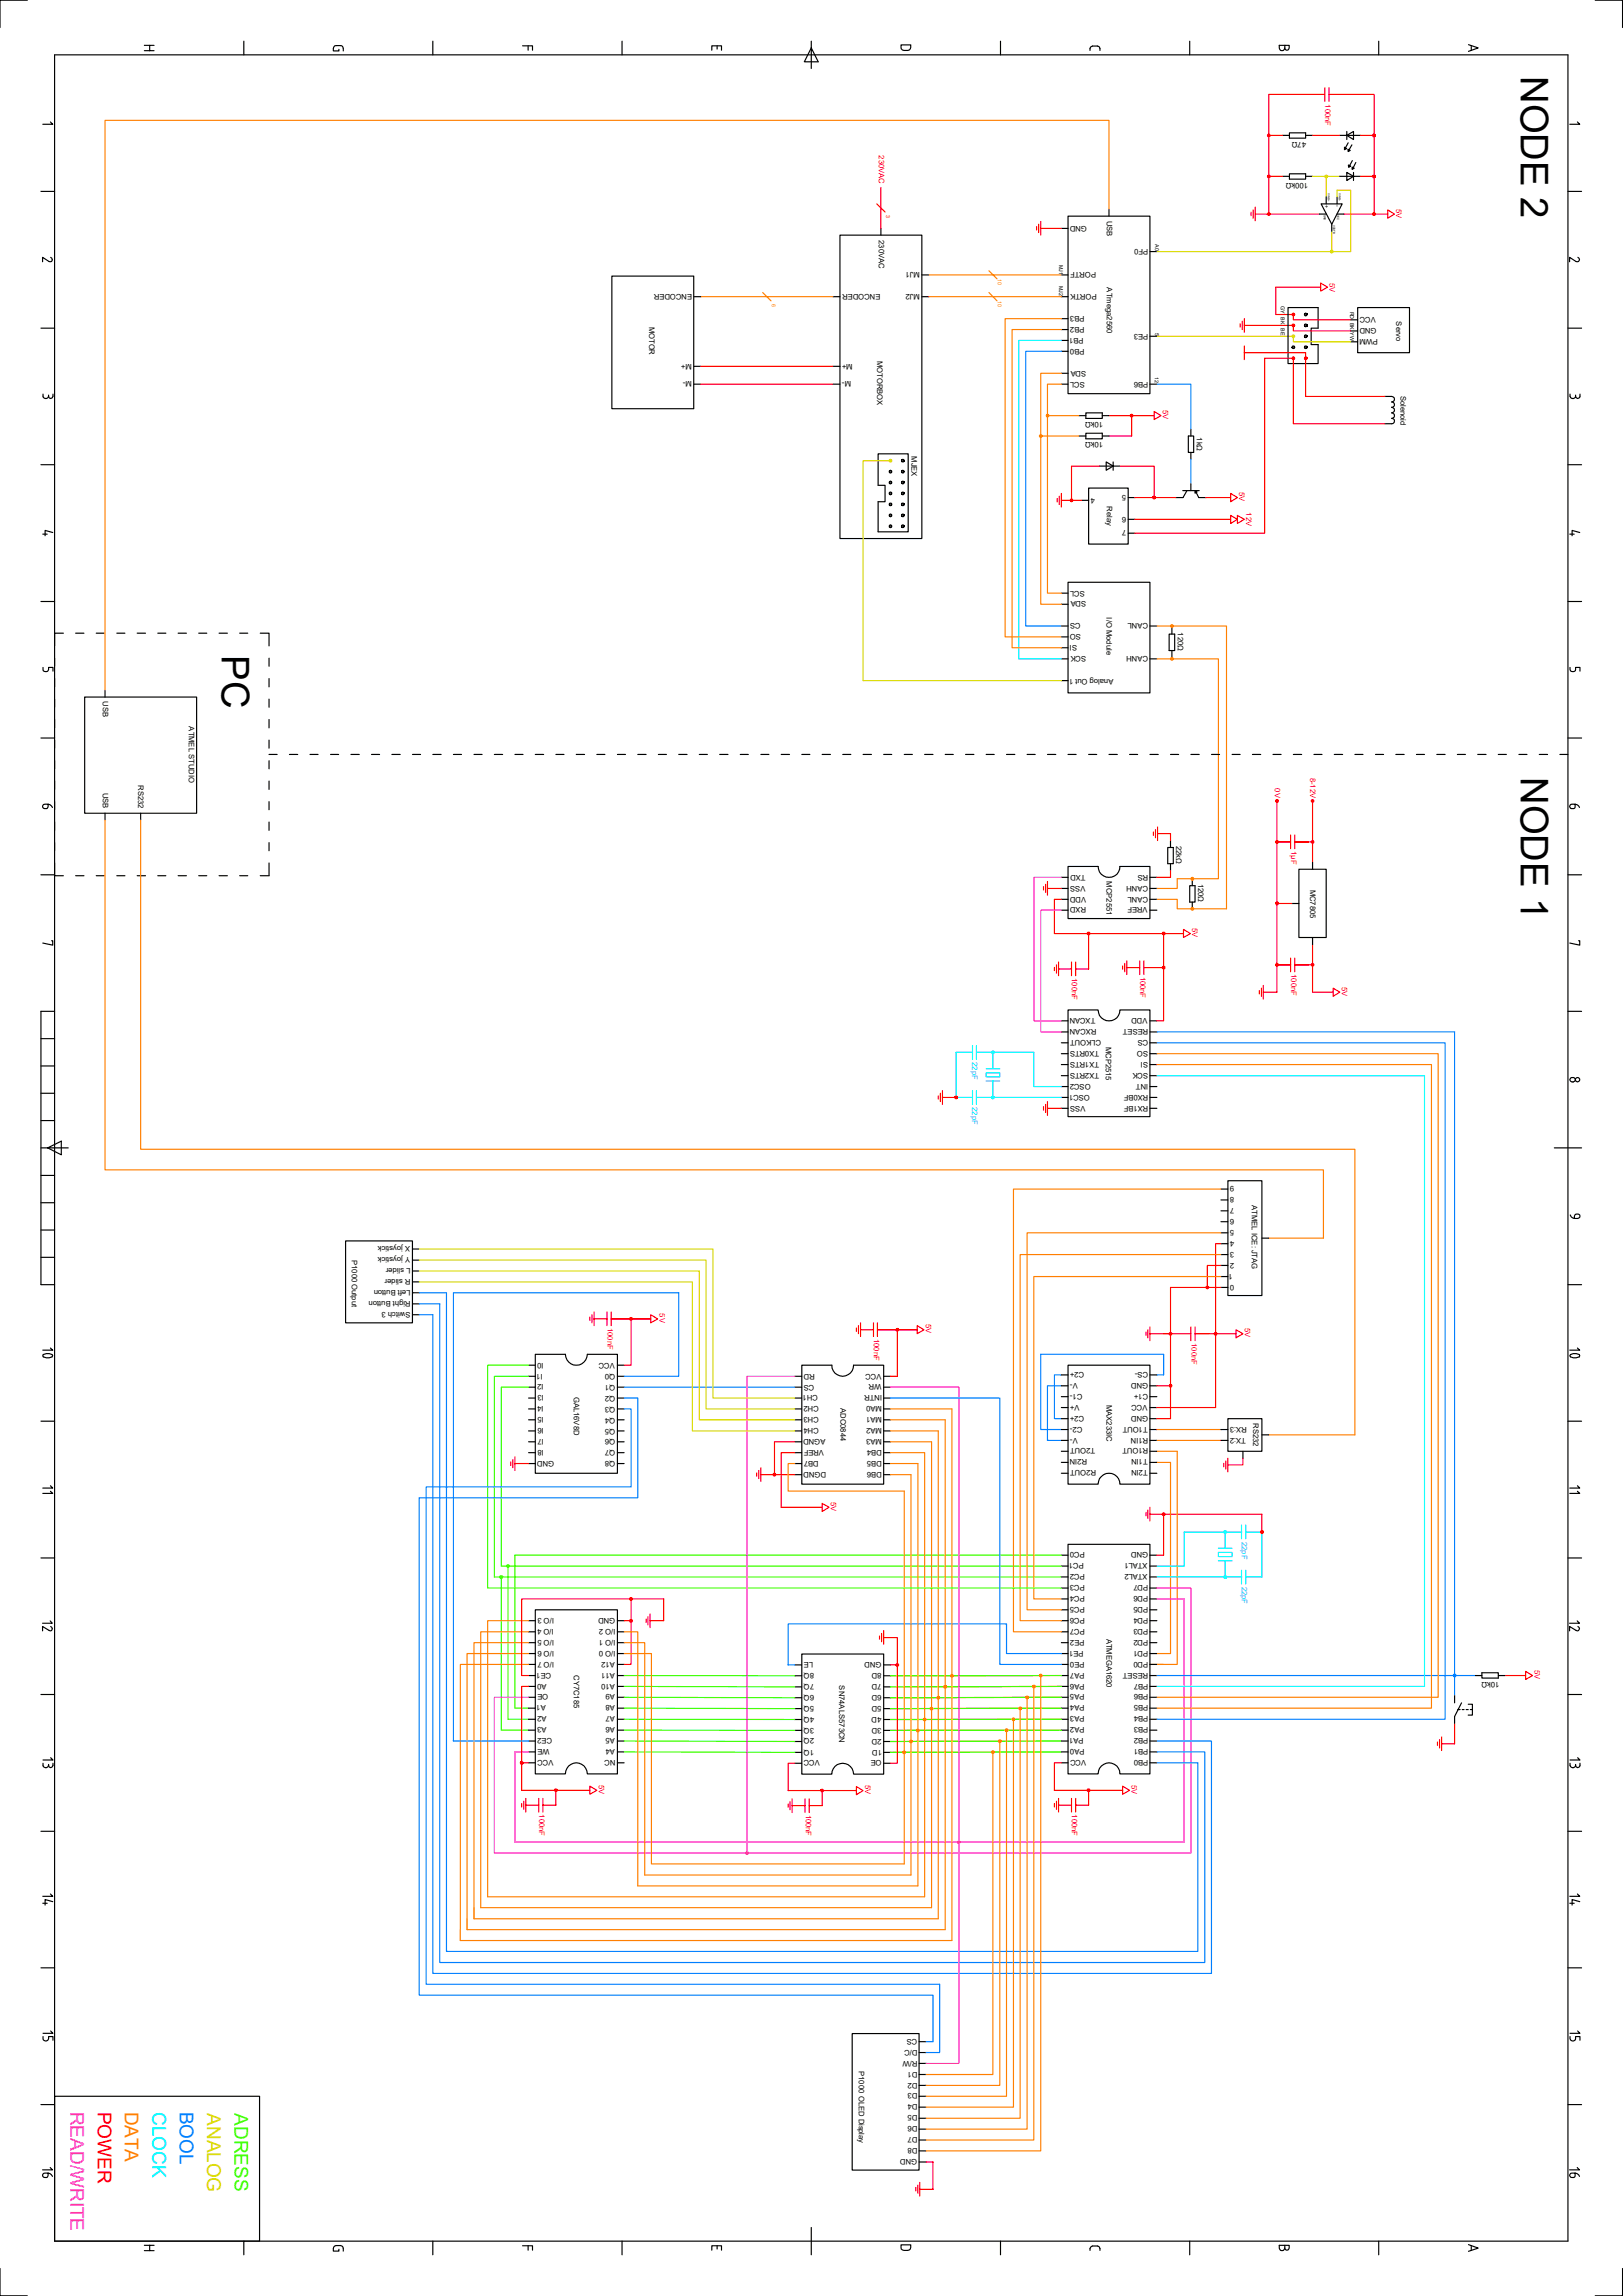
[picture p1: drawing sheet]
<svg xmlns="http://www.w3.org/2000/svg" width="297mm" height="420mm" viewBox="0 0 297 420" stroke-linecap="round" stroke-linejoin="round" font-family="sans-serif">
<defs><g id="words">
<g font-size="7">
<text x="278.3" y="13.8" transform="rotate(90 278.3 13.8)">NODE 2</text>
<text x="40.6" y="119.9" transform="rotate(90 40.6 119.9)">PC</text>
<text x="278.3" y="142.1" transform="rotate(90 278.3 142.1)">NODE 1</text>
</g>
<text font-size="3.5" fill="#f0f" x="12.9" y="386.2" transform="rotate(90 12.9 386.2)">READ/WRITE</text>
<text font-size="3.5" fill="#f00" x="17.9" y="386.2" transform="rotate(90 17.9 386.2)">POWER</text>
<text font-size="3.5" fill="#ff7f00" x="22.9" y="386.2" transform="rotate(90 22.9 386.2)">DATA</text>
<text font-size="3.5" fill="#0ff" x="27.9" y="386.3" transform="rotate(90 27.9 386.3)">CLOCK</text>
<text font-size="3.5" fill="#007fff" x="32.9" y="386.2" transform="rotate(90 32.9 386.2)">BOOL</text>
<text font-size="3.5" fill="#dd0" x="37.9" y="386.5" transform="rotate(90 37.9 386.5)">ANALOG</text>
<text font-size="3.5" fill="#3fff00" x="42.9" y="386.5" transform="rotate(90 42.9 386.5)">ADRESS</text>
<g font-size="1.4" fill="#f00">
<text x="242.5" y="19" transform="rotate(90 242.5 19)">100nF</text>
<text x="160.8" y="28.4" transform="rotate(90 160.8 28.4)">230VAC</text>
<text x="255.5" y="38.1" transform="rotate(90 255.5 38.1)">5V</text>
<text x="243.3" y="51.8" transform="rotate(90 243.3 51.8)">5V</text>
<text x="212.8" y="75" transform="rotate(90 212.8 75)">5V</text>
<text x="226.8" y="90" transform="rotate(90 226.8 90)">5V</text>
<text x="228" y="93.7" transform="rotate(90 228 93.7)">12V</text>
<text x="239.8" y="142.2" transform="rotate(90 239.8 142.2)">8-12V</text>
<text x="233.3" y="144.2" transform="rotate(90 233.3 144.2)">0V</text>
<text x="236.3" y="155.7" transform="rotate(90 236.3 155.7)">1μF</text>
<text x="218.2" y="169.8" transform="rotate(90 218.2 169.8)">5V</text>
<text x="196.2" y="178.9" transform="rotate(90 196.2 178.9)">100nF</text>
<text x="208.7" y="178.6" transform="rotate(90 208.7 178.6)">100nF</text>
<text x="236.3" y="178.2" transform="rotate(90 236.3 178.2)">100nF</text>
<text x="245.5" y="180.5" transform="rotate(90 245.5 180.5)">5V</text>
<text x="111.2" y="242.9" transform="rotate(90 111.2 242.9)">100nF</text>
<text x="120.7" y="240.2" transform="rotate(90 120.7 240.2)">5V</text>
<text x="159.9" y="244.9" transform="rotate(90 159.9 244.9)">100nF</text>
<text x="169.4" y="242.2" transform="rotate(90 169.4 242.2)">5V</text>
<text x="218.1" y="245.7" transform="rotate(90 218.1 245.7)">100nF</text>
<text x="227.8" y="242.9" transform="rotate(90 227.8 242.9)">5V</text>
<text x="152.1" y="274.7" transform="rotate(90 152.1 274.7)">5V</text>
<text x="280.8" y="305.5" transform="rotate(90 280.8 305.5)">5V</text>
<text x="109.6" y="326.5" transform="rotate(90 109.6 326.5)">5V</text>
<text x="158.3" y="326.5" transform="rotate(90 158.3 326.5)">5V</text>
<text x="207" y="326.5" transform="rotate(90 207 326.5)">5V</text>
<text x="98.7" y="331.9" transform="rotate(90 98.7 331.9)">100nF</text>
<text x="147.4" y="331.9" transform="rotate(90 147.4 331.9)">100nF</text>
<text x="196.2" y="331.9" transform="rotate(90 196.2 331.9)">100nF</text>
</g>
<g font-size="1.4">
<text x="239" y="25.9" transform="rotate(-180 239 25.9)">47Ω</text>
<text x="239.4" y="33.5" transform="rotate(-180 239.4 33.5)">100kΩ</text>
<text x="198.9" y="41.3" transform="rotate(-180 198.9 41.3)">GND</text>
<text x="202.6" y="40.3" transform="rotate(90 202.6 40.3)">USB</text>
<text x="160.8" y="43.9" transform="rotate(90 160.8 43.9)">230VAC</text>
<text x="210.1" y="45.5" transform="rotate(-180 210.1 45.5)">PF0</text>
<text x="126.7" y="53.8" transform="rotate(-180 126.7 53.8)">ENCODER</text>
<text x="161.1" y="53.8" transform="rotate(-180 161.1 53.8)">ENCODER</text>
<text x="168.4" y="53.8" transform="rotate(-180 168.4 53.8)">MJ2</text>
<text x="168.4" y="49.8" transform="rotate(-180 168.4 49.8)">MJ1</text>
<text x="200.6" y="49.8" transform="rotate(-180 200.6 49.8)">PORTF</text>
<text x="200.7" y="53.8" transform="rotate(-180 200.7 53.8)">PORTK</text>
<text x="202.6" y="52.6" transform="rotate(90 202.6 52.6)">ATmega2560</text>
<text x="118.8" y="59.7" transform="rotate(90 118.8 59.7)">MOTOR</text>
<text x="198.5" y="59.8" transform="rotate(-180 198.5 59.8)">PB2</text>
<text x="198.5" y="57.8" transform="rotate(-180 198.5 57.8)">PB3</text>
<text x="251.8" y="58" transform="rotate(-180 251.8 58)">VCC</text>
<text x="255.5" y="58.8" transform="rotate(90 255.5 58.8)">Servo</text>
<text x="160.5" y="66" transform="rotate(90 160.5 66)">MOTORBOX</text>
<text x="198.3" y="61.8" transform="rotate(-180 198.3 61.8)">PB1</text>
<text x="198.5" y="63.8" transform="rotate(-180 198.5 63.8)">PB0</text>
<text x="210.1" y="61" transform="rotate(-180 210.1 61)">PE3</text>
<text x="251.9" y="60" transform="rotate(-180 251.9 60)">GND</text>
<text x="252.2" y="62" transform="rotate(-180 252.2 62)">PWM</text>
<text x="126.6" y="66.5" transform="rotate(-180 126.6 66.5)">M+</text>
<text x="126.6" y="69.8" transform="rotate(-180 126.6 69.8)">M-</text>
<text x="155.7" y="69.8" transform="rotate(-180 155.7 69.8)">M-</text>
<text x="156" y="66.5" transform="rotate(-180 156 66.5)">M+</text>
<text x="198.5" y="69.8" transform="rotate(-180 198.5 69.8)">SCL</text>
<text x="198.8" y="67.8" transform="rotate(-180 198.8 67.8)">SDA</text>
<text x="210.1" y="69.8" transform="rotate(-180 210.1 69.8)">PB6</text>
<text x="201.9" y="77.2" transform="rotate(-180 201.9 77.2)">10kΩ</text>
<text x="256.3" y="72.3" transform="rotate(90 256.3 72.3)">Solenoid</text>
<text x="166.8" y="83.5" transform="rotate(90 166.8 83.5)">MJEX</text>
<text x="201.9" y="80.9" transform="rotate(-180 201.9 80.9)">10kΩ</text>
<text x="219" y="80" transform="rotate(90 219 80)">1kΩ</text>
<text x="200.4" y="91" transform="rotate(-180 200.4 91)">4</text>
<text x="202.6" y="92.6" transform="rotate(90 202.6 92.6)">Relay</text>
<text x="206.1" y="90.5" transform="rotate(-180 206.1 90.5)">5</text>
<text x="206.1" y="94.5" transform="rotate(-180 206.1 94.5)">6</text>
<text x="206.1" y="97" transform="rotate(-180 206.1 97)">7</text>
<text x="198.5" y="108" transform="rotate(-180 198.5 108)">SCL</text>
<text x="198.8" y="110" transform="rotate(-180 198.8 110)">SDA</text>
<text x="202.5" y="112.9" transform="rotate(90 202.5 112.9)">I/O Module</text>
<text x="197.1" y="118" transform="rotate(-180 197.1 118)">SI</text>
<text x="197.7" y="114" transform="rotate(-180 197.7 114)">CS</text>
<text x="197.8" y="116" transform="rotate(-180 197.8 116)">SO</text>
<text x="210.1" y="114" transform="rotate(-180 210.1 114)">CANL</text>
<text x="215.5" y="115.7" transform="rotate(90 215.5 115.7)">120Ω</text>
<text x="198.8" y="120" transform="rotate(-180 198.8 120)">SCK</text>
<text x="203.8" y="124.3" transform="rotate(-180 203.8 124.3)">Analog Out 1</text>
<text x="210.1" y="120" transform="rotate(-180 210.1 120)">CANH</text>
<text x="18.8" y="128.3" transform="rotate(90 18.8 128.3)">USB</text>
<text x="34.6" y="132.8" transform="rotate(90 34.6 132.8)">ATMEL STUDIO</text>
<text x="25.3" y="143.6" transform="rotate(90 25.3 143.6)">RS232</text>
<text x="18.8" y="145" transform="rotate(90 18.8 145)">USB</text>
<text x="215.3" y="154.7" transform="rotate(90 215.3 154.7)">22kΩ</text>
<text x="198.6" y="160" transform="rotate(-180 198.6 160)">TXD</text>
<text x="202.5" y="161.2" transform="rotate(90 202.5 161.2)">MCP2551</text>
<text x="210.1" y="160" transform="rotate(-180 210.1 160)">RS</text>
<text x="219.3" y="161.6" transform="rotate(90 219.3 161.6)">120Ω</text>
<text x="198.6" y="162" transform="rotate(-180 198.6 162)">VSS</text>
<text x="198.8" y="166" transform="rotate(-180 198.8 166)">RXD</text>
<text x="198.8" y="164" transform="rotate(-180 198.8 164)">VDD</text>
<text x="210" y="166" transform="rotate(-180 210 166)">VREF</text>
<text x="210.1" y="164" transform="rotate(-180 210.1 164)">CANL</text>
<text x="210.1" y="162" transform="rotate(-180 210.1 162)">CANH</text>
<text x="239.8" y="162.7" transform="rotate(90 239.8 162.7)">MC7805</text>
<text x="200.5" y="186.3" transform="rotate(-180 200.5 186.3)">TXCAN</text>
<text x="200.7" y="188.3" transform="rotate(-180 200.7 188.3)">RXCAN</text>
<text x="201.5" y="190.3" transform="rotate(-180 201.5 190.3)">CLKOUT</text>
<text x="202.4" y="191.5" transform="rotate(90 202.4 191.5)">MCP2515</text>
<text x="210" y="186.3" transform="rotate(-180 210 186.3)">VDD</text>
<text x="210.1" y="190.3" transform="rotate(-180 210.1 190.3)">CS</text>
<text x="210.1" y="188.3" transform="rotate(-180 210.1 188.3)">RESET</text>
<text x="201.2" y="196.3" transform="rotate(-180 201.2 196.3)">TX2RTS</text>
<text x="201.2" y="194.3" transform="rotate(-180 201.2 194.3)">TX1RTS</text>
<text x="201.2" y="192.3" transform="rotate(-180 201.2 192.3)">TX0RTS</text>
<text x="210.1" y="196.3" transform="rotate(-180 210.1 196.3)">SCK</text>
<text x="210.1" y="194.3" transform="rotate(-180 210.1 194.3)">SI</text>
<text x="210.1" y="192.3" transform="rotate(-180 210.1 192.3)">SO</text>
<text x="198.6" y="202.3" transform="rotate(-180 198.6 202.3)">VSS</text>
<text x="199.4" y="200.3" transform="rotate(-180 199.4 200.3)">OSC1</text>
<text x="199.6" y="198.3" transform="rotate(-180 199.6 198.3)">OSC2</text>
<text x="210.1" y="202.3" transform="rotate(-180 210.1 202.3)">RX1BF</text>
<text x="210.1" y="200.3" transform="rotate(-180 210.1 200.3)">RX0BF</text>
<text x="210.1" y="198.2" transform="rotate(-180 210.1 198.2)">INT</text>
<text x="225.8" y="221" transform="rotate(-180 225.8 221)">7</text>
<text x="225.8" y="219" transform="rotate(-180 225.8 219)">8</text>
<text x="225.8" y="217" transform="rotate(-180 225.8 217)">9</text>
<text x="229.1" y="220.4" transform="rotate(90 229.1 220.4)">ATMEL ICE: JTAG</text>
<text x="75.1" y="228" transform="rotate(-180 75.1 228)">X joystick</text>
<text x="225.8" y="223" transform="rotate(-180 225.8 223)">6</text>
<text x="225.8" y="225" transform="rotate(-180 225.8 225)">5</text>
<text x="225.8" y="227" transform="rotate(-180 225.8 227)">4</text>
<text x="64.4" y="230.5" transform="rotate(90 64.4 230.5)">P1000 Output</text>
<text x="75.1" y="230" transform="rotate(-180 75.1 230)">Y joystick</text>
<text x="75.1" y="232" transform="rotate(-180 75.1 232)">L slider</text>
<text x="75.1" y="234" transform="rotate(-180 75.1 234)">R slider</text>
<text x="225.6" y="233" transform="rotate(-180 225.6 233)">1</text>
<text x="225.8" y="229" transform="rotate(-180 225.8 229)">3</text>
<text x="225.8" y="231" transform="rotate(-180 225.8 231)">2</text>
<text x="75.1" y="239.9" transform="rotate(-180 75.1 239.9)">Switch 3</text>
<text x="75.1" y="238" transform="rotate(-180 75.1 238)">Right Button</text>
<text x="75.1" y="236" transform="rotate(-180 75.1 236)">Left Button</text>
<text x="225.8" y="235" transform="rotate(-180 225.8 235)">0</text>
<text x="99.3" y="251.2" transform="rotate(-180 99.3 251.2)">I1</text>
<text x="99.5" y="249.3" transform="rotate(-180 99.5 249.3)">I0</text>
<text x="112.5" y="249.3" transform="rotate(-180 112.5 249.3)">VCC</text>
<text x="112.6" y="251.3" transform="rotate(-180 112.6 251.3)">Q0</text>
<text x="149.1" y="251.2" transform="rotate(-180 149.1 251.2)">RD</text>
<text x="161.3" y="251.2" transform="rotate(-180 161.3 251.2)">VCC</text>
<text x="198.4" y="250.9" transform="rotate(-180 198.4 250.9)">C2+</text>
<text x="210.1" y="250.9" transform="rotate(-180 210.1 250.9)">CS-</text>
<text x="99.5" y="257.3" transform="rotate(-180 99.5 257.3)">I4</text>
<text x="99.5" y="253.2" transform="rotate(-180 99.5 253.2)">I2</text>
<text x="99.5" y="255.3" transform="rotate(-180 99.5 255.3)">I3</text>
<text x="105" y="255.5" transform="rotate(90 105 255.5)">GAL16V8D</text>
<text x="112.6" y="257.3" transform="rotate(-180 112.6 257.3)">Q3</text>
<text x="112.6" y="255.3" transform="rotate(-180 112.6 255.3)">Q2</text>
<text x="112.6" y="253.3" transform="rotate(-180 112.6 253.3)">Q1</text>
<text x="149" y="253.3" transform="rotate(-180 149 253.3)">CS</text>
<text x="149.7" y="255.3" transform="rotate(-180 149.7 255.3)">CH1</text>
<text x="149.9" y="257.3" transform="rotate(-180 149.9 257.3)">CH2</text>
<text x="153.8" y="257.6" transform="rotate(90 153.8 257.6)">ADC0844</text>
<text x="161.3" y="253.2" transform="rotate(-180 161.3 253.2)">WR</text>
<text x="161.4" y="257.3" transform="rotate(-180 161.4 257.3)">MA0</text>
<text x="161.4" y="255.2" transform="rotate(-180 161.4 255.2)">INTR</text>
<text x="197.2" y="253" transform="rotate(-180 197.2 253)">V-</text>
<text x="197.6" y="257" transform="rotate(-180 197.6 257)">V+</text>
<text x="198.1" y="255" transform="rotate(-180 198.1 255)">C1-</text>
<text x="202.5" y="257" transform="rotate(90 202.5 257)">MAX233IC</text>
<text x="210" y="257" transform="rotate(-180 210 257)">VCC</text>
<text x="210.1" y="253" transform="rotate(-180 210.1 253)">GND</text>
<text x="210.1" y="255" transform="rotate(-180 210.1 255)">C1+</text>
<text x="99.5" y="263.2" transform="rotate(-180 99.5 263.2)">I7</text>
<text x="99.5" y="261.2" transform="rotate(-180 99.5 261.2)">I6</text>
<text x="99.5" y="259.2" transform="rotate(-180 99.5 259.2)">I5</text>
<text x="112.6" y="263.3" transform="rotate(-180 112.6 263.3)">Q6</text>
<text x="112.6" y="261.3" transform="rotate(-180 112.6 261.3)">Q5</text>
<text x="112.6" y="259.3" transform="rotate(-180 112.6 259.3)">Q4</text>
<text x="149.9" y="261.2" transform="rotate(-180 149.9 261.2)">CH4</text>
<text x="149.9" y="259.2" transform="rotate(-180 149.9 259.2)">CH3</text>
<text x="151.1" y="263.3" transform="rotate(-180 151.1 263.3)">AGND</text>
<text x="161.4" y="263.3" transform="rotate(-180 161.4 263.3)">MA3</text>
<text x="161.4" y="261.2" transform="rotate(-180 161.4 261.2)">MA2</text>
<text x="161.4" y="259.2" transform="rotate(-180 161.4 259.2)">MA1</text>
<text x="197.2" y="263" transform="rotate(-180 197.2 263)">V-</text>
<text x="198.1" y="260.9" transform="rotate(-180 198.1 260.9)">C2-</text>
<text x="198.4" y="258.9" transform="rotate(-180 198.4 258.9)">C2+</text>
<text x="210.1" y="260.9" transform="rotate(-180 210.1 260.9)">T1OUT</text>
<text x="210.1" y="258.9" transform="rotate(-180 210.1 258.9)">GND</text>
<text x="210.1" y="263" transform="rotate(-180 210.1 263)">R1IN</text>
<text x="228" y="263" transform="rotate(-180 228 263)">TX:2</text>
<text x="228.2" y="261" transform="rotate(-180 228.2 261)">RX:3</text>
<text x="229.3" y="260.4" transform="rotate(90 229.3 260.4)">RS232</text>
<text x="99.5" y="265.3" transform="rotate(-180 99.5 265.3)">I8</text>
<text x="101.4" y="267.2" transform="rotate(-180 101.4 267.2)">GND</text>
<text x="112.6" y="267.3" transform="rotate(-180 112.6 267.3)">Q8</text>
<text x="112.6" y="265.3" transform="rotate(-180 112.6 265.3)">Q7</text>
<text x="149.8" y="267.2" transform="rotate(-180 149.8 267.2)">DB7</text>
<text x="150.8" y="265.3" transform="rotate(-180 150.8 265.3)">VREF</text>
<text x="151.2" y="269.2" transform="rotate(-180 151.2 269.2)">DGND</text>
<text x="161.4" y="269.2" transform="rotate(-180 161.4 269.2)">DB6</text>
<text x="161.4" y="267.2" transform="rotate(-180 161.4 267.2)">DB5</text>
<text x="161.4" y="265.3" transform="rotate(-180 161.4 265.3)">DB4</text>
<text x="199" y="266.9" transform="rotate(-180 199 266.9)">R2IN</text>
<text x="200.4" y="265" transform="rotate(-180 200.4 265)">T2OUT</text>
<text x="200.6" y="268.9" transform="rotate(-180 200.6 268.9)">R2OUT</text>
<text x="210.1" y="266.9" transform="rotate(-180 210.1 266.9)">T1IN</text>
<text x="210.1" y="269" transform="rotate(-180 210.1 269)">T2IN</text>
<text x="210.1" y="265" transform="rotate(-180 210.1 265)">R1OUT</text>
<text x="198.3" y="286" transform="rotate(-180 198.3 286)">PC1</text>
<text x="198.5" y="284" transform="rotate(-180 198.5 284)">PC0</text>
<text x="198.5" y="287.9" transform="rotate(-180 198.5 287.9)">PC2</text>
<text x="210" y="286" transform="rotate(-180 210 286)">XTAL1</text>
<text x="210" y="287.9" transform="rotate(-180 210 287.9)">XTAL2</text>
<text x="210.1" y="284" transform="rotate(-180 210.1 284)">GND</text>
<text x="198.5" y="289.9" transform="rotate(-180 198.5 289.9)">PC3</text>
<text x="198.5" y="292" transform="rotate(-180 198.5 292)">PC4</text>
<text x="198.5" y="294" transform="rotate(-180 198.5 294)">PC5</text>
<text x="210.1" y="290" transform="rotate(-180 210.1 290)">PD7</text>
<text x="210.1" y="292" transform="rotate(-180 210.1 292)">PD6</text>
<text x="210.1" y="294" transform="rotate(-180 210.1 294)">PD5</text>
<text x="101.3" y="297.9" transform="rotate(-180 101.3 297.9)">I/O 4</text>
<text x="101.4" y="300" transform="rotate(-180 101.4 300)">I/O 5</text>
<text x="101.4" y="295.9" transform="rotate(-180 101.4 295.9)">I/O 3</text>
<text x="112.6" y="295.9" transform="rotate(-180 112.6 295.9)">GND</text>
<text x="112.6" y="297.9" transform="rotate(-180 112.6 297.9)">I/O 2</text>
<text x="112.6" y="300" transform="rotate(-180 112.6 300)">I/O 1</text>
<text x="198.5" y="300" transform="rotate(-180 198.5 300)">PE2</text>
<text x="198.5" y="295.9" transform="rotate(-180 198.5 295.9)">PC6</text>
<text x="198.5" y="297.9" transform="rotate(-180 198.5 297.9)">PC7</text>
<text x="202.5" y="299.7" transform="rotate(90 202.5 299.7)">ATMEGA1620</text>
<text x="210.1" y="295.9" transform="rotate(-180 210.1 295.9)">PD4</text>
<text x="210.1" y="298" transform="rotate(-180 210.1 298)">PD3</text>
<text x="210.1" y="300" transform="rotate(-180 210.1 300)">PD2</text>
<text x="100.9" y="305.9" transform="rotate(-180 100.9 305.9)">CE1</text>
<text x="101.4" y="302" transform="rotate(-180 101.4 302)">I/O 6</text>
<text x="101.4" y="303.9" transform="rotate(-180 101.4 303.9)">I/O 7</text>
<text x="112.5" y="303.9" transform="rotate(-180 112.5 303.9)">A12</text>
<text x="112.5" y="306" transform="rotate(-180 112.5 306)">A11</text>
<text x="112.6" y="302" transform="rotate(-180 112.6 302)">I/O 0</text>
<text x="148.8" y="304" transform="rotate(-180 148.8 304)">LE</text>
<text x="161.3" y="304" transform="rotate(-180 161.3 304)">GND</text>
<text x="198.3" y="302" transform="rotate(-180 198.3 302)">PE1</text>
<text x="198.5" y="303.9" transform="rotate(-180 198.5 303.9)">PE0</text>
<text x="198.5" y="306" transform="rotate(-180 198.5 306)">PA7</text>
<text x="210.1" y="302" transform="rotate(-180 210.1 302)">PD1</text>
<text x="210.1" y="303.9" transform="rotate(-180 210.1 303.9)">PD0</text>
<text x="210.1" y="305.9" transform="rotate(-180 210.1 305.9)">RESET</text>
<text x="99.9" y="311.9" transform="rotate(-180 99.9 311.9)">A1</text>
<text x="100" y="308" transform="rotate(-180 100 308)">A0</text>
<text x="100.3" y="310" transform="rotate(-180 100.3 310)">OE</text>
<text x="105" y="306.4" transform="rotate(90 105 306.4)">CY7C185</text>
<text x="112.5" y="308" transform="rotate(-180 112.5 308)">A10</text>
<text x="112.5" y="310" transform="rotate(-180 112.5 310)">A9</text>
<text x="112.5" y="311.9" transform="rotate(-180 112.5 311.9)">A8</text>
<text x="149" y="306" transform="rotate(-180 149 306)">8Q</text>
<text x="149" y="308" transform="rotate(-180 149 308)">7Q</text>
<text x="149" y="310" transform="rotate(-180 149 310)">6Q</text>
<text x="153.5" y="308.3" transform="rotate(90 153.5 308.3)">SN74ALS573CN</text>
<text x="161.3" y="306" transform="rotate(-180 161.3 306)">8D</text>
<text x="161.3" y="308.1" transform="rotate(-180 161.3 308.1)">7D</text>
<text x="161.3" y="310" transform="rotate(-180 161.3 310)">6D</text>
<text x="198.5" y="308" transform="rotate(-180 198.5 308)">PA6</text>
<text x="198.5" y="310" transform="rotate(-180 198.5 310)">PA5</text>
<text x="198.5" y="311.9" transform="rotate(-180 198.5 311.9)">PA4</text>
<text x="210.1" y="308" transform="rotate(-180 210.1 308)">PB7</text>
<text x="210.1" y="310" transform="rotate(-180 210.1 310)">PB6</text>
<text x="210.1" y="311.9" transform="rotate(-180 210.1 311.9)">PB5</text>
<text x="274.4" y="307.7" transform="rotate(-180 274.4 307.7)">10kΩ</text>
<text x="100" y="313.9" transform="rotate(-180 100 313.9)">A2</text>
<text x="100" y="316" transform="rotate(-180 100 316)">A3</text>
<text x="101" y="318" transform="rotate(-180 101 318)">CE2</text>
<text x="112.5" y="314" transform="rotate(-180 112.5 314)">A7</text>
<text x="112.5" y="316" transform="rotate(-180 112.5 316)">A6</text>
<text x="112.5" y="318" transform="rotate(-180 112.5 318)">A5</text>
<text x="149" y="312" transform="rotate(-180 149 312)">5Q</text>
<text x="149" y="314" transform="rotate(-180 149 314)">4Q</text>
<text x="149" y="316" transform="rotate(-180 149 316)">3Q</text>
<text x="161.3" y="314" transform="rotate(-180 161.3 314)">4D</text>
<text x="161.3" y="312" transform="rotate(-180 161.3 312)">5D</text>
<text x="161.3" y="316" transform="rotate(-180 161.3 316)">3D</text>
<text x="198.3" y="318" transform="rotate(-180 198.3 318)">PA1</text>
<text x="198.5" y="313.9" transform="rotate(-180 198.5 313.9)">PA3</text>
<text x="198.5" y="316" transform="rotate(-180 198.5 316)">PA2</text>
<text x="210.1" y="314" transform="rotate(-180 210.1 314)">PB4</text>
<text x="210.1" y="316" transform="rotate(-180 210.1 316)">PB3</text>
<text x="210.1" y="318" transform="rotate(-180 210.1 318)">PB2</text>
<text x="100.6" y="319.9" transform="rotate(-180 100.6 319.9)">WE</text>
<text x="101.3" y="321.9" transform="rotate(-180 101.3 321.9)">VCC</text>
<text x="112.5" y="319.9" transform="rotate(-180 112.5 319.9)">A4</text>
<text x="112.6" y="321.9" transform="rotate(-180 112.6 321.9)">NC</text>
<text x="149" y="318" transform="rotate(-180 149 318)">2Q</text>
<text x="149" y="320" transform="rotate(-180 149 320)">1Q</text>
<text x="150" y="322" transform="rotate(-180 150 322)">VCC</text>
<text x="161.3" y="318" transform="rotate(-180 161.3 318)">2D</text>
<text x="161.3" y="322" transform="rotate(-180 161.3 322)">OE</text>
<text x="161.4" y="320" transform="rotate(-180 161.4 320)">1D</text>
<text x="198.5" y="319.9" transform="rotate(-180 198.5 319.9)">PA0</text>
<text x="198.8" y="321.9" transform="rotate(-180 198.8 321.9)">VCC</text>
<text x="210.1" y="319.9" transform="rotate(-180 210.1 319.9)">PB1</text>
<text x="210.1" y="321.9" transform="rotate(-180 210.1 321.9)">PB0</text>
<text x="167.8" y="373" transform="rotate(-180 167.8 373)">CS</text>
<text x="167.9" y="376.9" transform="rotate(-180 167.9 376.9)">R/W</text>
<text x="167.9" y="374.9" transform="rotate(-180 167.9 374.9)">D/C</text>
<text x="157.1" y="378.8" transform="rotate(90 157.1 378.8)">P1000 OLED Display</text>
<text x="167.9" y="381" transform="rotate(-180 167.9 381)">D2</text>
<text x="167.9" y="382.9" transform="rotate(-180 167.9 382.9)">D3</text>
<text x="167.9" y="379" transform="rotate(-180 167.9 379)">D1</text>
<text x="167.9" y="384.9" transform="rotate(-180 167.9 384.9)">D4</text>
<text x="167.9" y="387" transform="rotate(-180 167.9 387)">D5</text>
<text x="167.9" y="389" transform="rotate(-180 167.9 389)">D6</text>
<text x="167.8" y="394.9" transform="rotate(-180 167.8 394.9)">GND</text>
<text x="167.9" y="390.9" transform="rotate(-180 167.9 390.9)">D7</text>
<text x="167.9" y="392.9" transform="rotate(-180 167.9 392.9)">D8</text>
</g>
<g font-size="1.4" fill="#0ff">
<text x="177.9" y="194.3" transform="rotate(90 177.9 194.3)">22pF</text>
<text x="177.9" y="202.5" transform="rotate(90 177.9 202.5)">22pF</text>
<text x="227.3" y="282" transform="rotate(90 227.3 282)">22pF</text>
<text x="227.3" y="290.2" transform="rotate(90 227.3 290.2)">22pF</text>
</g>
<text font-size="1" fill="#f00" x="162.1" y="39.3" transform="rotate(90 162.1 39.3)">3</text>
<g font-size="1">
<text x="242.5" y="37.4" transform="rotate(90 242.5 37.4)">+</text>
<text x="244.4" y="37.4" transform="rotate(90 244.4 37.4)">-</text>
<text x="211.4" y="44.7" transform="rotate(90 211.4 44.7)">A0</text>
<text x="193.9" y="48.4" transform="rotate(90 193.9 48.4)">MJ1</text>
<text x="193.9" y="52.3" transform="rotate(90 193.9 52.3)">MJ2</text>
<text x="234.4" y="55.9" transform="rotate(90 234.4 55.9)">GY</text>
<text x="234.4" y="58" transform="rotate(90 234.4 58)">BK</text>
<text x="247.1" y="57" transform="rotate(90 247.1 57)">RD BK YW</text>
<text x="211.4" y="60.8" transform="rotate(90 211.4 60.8)">5</text>
<text x="234.4" y="60.1" transform="rotate(90 234.4 60.1)">BE</text>
<text x="211.3" y="69" transform="rotate(90 211.3 69)">12</text>
</g>
<g font-size="1" fill="#ff7f00">
<text x="182.6" y="51.1" transform="rotate(90 182.6 51.1)">10</text>
<text x="141.2" y="55.6" transform="rotate(90 141.2 55.6)">6</text>
<text x="182.6" y="55" transform="rotate(90 182.6 55)">10</text>
</g>
<g font-size=".5">
<text x="243" y="35.4" transform="rotate(90 243 35.4)">VINB+</text>
<text x="245" y="35.4" transform="rotate(90 245 35.4)">VINB-</text>
<text x="242.3" y="39.2" transform="rotate(90 242.3 39.2)">GND</text>
<text x="244" y="41.1" transform="rotate(90 244 41.1)">VOUTB</text>
<text x="244.7" y="39.2" transform="rotate(90 244.7 39.2)">VCC</text>
</g>
</g></defs>
<path d="M232.2 17.3h10.2M218.7 244h7.5M143 275.7h7.5M212.9 277h18" fill="none" stroke="#f00" stroke-width=".21"/>
<path d="M244.7 36v1.3" fill="none" stroke="#000" stroke-width=".21"/>
<path d="M194.2 306.5h-31.3M194.2 308.5l-31.3 .1M194.2 310.5l-31.3 .1M194.2 312.5h-31.3M194.2 314.5h-31.3M194.2 316.5h-31.3M194.2 318.5l-31.3 .1M194.2 320.5h-31.3" fill="none" stroke="#ff7f00" stroke-width=".21"/>
<path d="M223 284h2.5v.7h-2.5zM224.2 285.5v3M230.9 280.2v8.3" fill="none" stroke="#0ff" stroke-width=".21"/>
<g fill="#f00">
<path d="M214.5 253.4v.1z"/>
<path d="M214.4 253.4v.2z"/>
<path d="M214.5 253.4l-.1 .2z"/>
<path d="M214.4 253.3v.3z"/>
<path d="M214.4 253.3v.4z"/>
<path d="M214.3 253.3v.4z"/>
<path d="M214.4 253.3l-.1 .4z"/>
<path d="M214.3 253.2v.5z"/>
<path d="M214.2 253.2v.5z"/>
<path d="M214.3 253.2l-.1 .5z"/>
<path d="M214.2 253.5v.2z"/>
<path d="M214.2 253.2v.3z"/>
<path d="M214.1 253.5v.2z"/>
<path d="M214.1 253.2v.3z"/>
<path d="M214.2 253.2l-.1 .3z"/>
<path d="M214 253.5v.2z"/>
<path d="M214 253.3v.2z"/>
<path d="M214.1 253.3l-.1 .2z"/>
<path d="M214 253.5v.1z"/>
<path d="M214 253.4v.1z"/>
</g>
<g fill="none" stroke="#3fff00" stroke-width=".21">
<path d="M90.5 288.5h103.7M91.7 288.5v28h5M91.7 286.5h102.5M93 286.5v28h3.7M194.2 284.5h-100v28h2.5M114.2 316.5h31.3M114.2 314.5h31.3M114.2 306.5h31.3M114.2 318.5l31.3 .1M114.2 312.5h31.3M114.2 310.5l31.3 .1M114.2 308.5l31.3 .1"/>
<path d="M194.2 316.5h-31.3M194.2 318.5l-31.3 .1M194.2 314.5h-31.3M194.2 312.5h-31.3M194.2 310.5l-31.3 .1M194.2 308.5l-31.3 .1M194.2 306.5h-31.3M114.2 320.5h31.3M194.2 320.5h-31.3"/>
</g>
<path d="M211.7 265.5h3.7v39h-3.7M211.7 267.5h2.5v35h-2.5M210.4 304.5h2.5" fill="none" stroke="#ff7f00" stroke-width=".21"/>
<g fill="none" stroke="#000" stroke-width=".21">
<path d="M5 0h-5v5M10 10h276.9v400h-276.9zM26.4 8.3h1.8M26.4 9.3h1.8M27.4 8.3v1M44.6 7.5v2.5M62 9v.3h-1l.1-.7 .2-.2 .2-.1 1.1 .1 .2 .4v.5M79.2 7.5v2.5M95.6 8.4h1.9v.8M96.6 8.4v.8M113.8 7.5v2.5M130.3 9.2v-.8h1.7v.8"/>
<path d="M131.2 8.4v.6M148.5 7.5v5M148.5 8.8l1.2 2.5h-2.5zM164.9 8.2h1.8l-.1 .7a1.2 1.2 0 0 1-1.5 .2l-.2-.2zM183.1 7.5v2.5M199.5 9.2l.1-.6 .3-.2 1.2 .1 .2 .4v.3M217.7 7.5v2.5M235.1 8.3v.5a.51 .51 0 0 1-.5 .5 .51 .51 0 0 1-.5-.5v-.5h1.8v.5a.4 .4 0 0 1-.4 .4 .4 .4 0 0 1-.4-.4M252.3 7.5v2.5M268.7 8.2l1.8 .6-1.8 .6M269.2 8.3v.9M291.9 0h5v5"/>
<path d="M7.5 35h2.5M9.2 22.3l.5 .4h-1.9M286.9 35h2.5M288.7 22.3l.4 .4h-1.8M9.3 47.1l.3 .4a.38 .38 0 0 1-.2 .4 .38 .38 0 0 1-.4-.1l-1.2-.7v.8M288.8 47.1l.3 .4a.42 .42 0 0 1-.7 .3l-1.2-.7v.8M7.5 60h2.5M7.9 72.1v.4a.52 .52 0 0 0 .5 .4 .52 .52 0 0 0 .5-.4M8.9 72.3v.2M9.7 72.1v.4a.4 .4 0 0 1-.4 .4 .4 .4 0 0 1-.4-.4M286.9 60h2.5M287.3 72.1v.4a.52 .52 0 0 0 .5 .4 .52 .52 0 0 0 .5-.4"/>
<path d="M288.3 72.3v.2M289.1 72.1v.4a.4 .4 0 0 1-.4 .4 .4 .4 0 0 1-.4-.4M7.5 85h2.5M7.8 97.7h.8M9.7 97.4l-1.4-.4v1M286.9 85h2.5M287.3 97.7h.8M289.1 97.4l-1.4-.4v1M7.5 110h2.5M286.9 110h2.5M7.5 135h2.5M7.9 122.1v.4a.53 .53 0 0 0 .5 .4 .53 .53 0 0 0 .5-.4v-.4h.8v.7"/>
<path d="M286.9 135h2.5M287.3 122.1v.4a.53 .53 0 0 0 .5 .4 .53 .53 0 0 0 .5-.4v-.4h.8v.7M8.8 147.1v.4a.5 .5 0 0 1-.6 .4 .5 .5 0 0 1-.4-.6 1.21 1.21 0 0 1 1.8 .4M288.2 147.1v.4a.48 .48 0 0 1-.5 .4 .48 .48 0 0 1-.4-.6 1.17 1.17 0 0 1 1.8 .4M7.5 160h2.5M9.4 172.1h.3v.8l-1.9-.4M286.9 160h2.5M288.9 172.1h.2v.8l-1.8-.4M7.5 190h2.5M7.5 200h2.5M7.5 195h2.5M10 185h-2.5v50h2.5"/>
<path d="M286.9 185h2.5M287.5 197.1a.48 .48 0 0 1 .7 .1 .48 .48 0 0 1-.2 .7 .48 .48 0 0 1-.6-.2l-.1-.2zM7.5 215h2.5M7.5 210h5M7.5 205h2.5M8.7 210l2.5-1.3v2.5zM284.4 210h5M7.5 225h2.5M7.5 220h2.5M7.5 230h2.5M286.9 235h2.5M287.4 222.2a1.16 1.16 0 0 0 1.7 .5 .5 .5 0 0 0-.4-.6 .5 .5 0 0 0-.6 .4v.4"/>
<path d="M7.5 260h2.5M7.9 247.8a1.37 1.37 0 0 1 1.8 .2 1.37 1.37 0 0 1-1.8 .2zM9.2 246.6l.5 .4h-1.9M194.2 255.5h1.3M194.2 257.5h1.3M195.5 249.7h14.9v21.8h-5.5a1.99 1.99 0 0 0-2-2 1.99 1.99 0 0 0-1.9 2h-5.5zM210.4 255.5h1.3M210.4 257.5h1.3M210.4 253.5h1.3M210.4 259.5h1.3M286.9 260h2.5M287.4 247.8l1.1-.2 .5 .2v.4a1.37 1.37 0 0 1-1.7-.2z"/>
<path d="M288.7 246.6l.4 .4h-1.8M9.2 271.8l.5 .4h-1.9M9.2 272.8l.5 .4h-1.9M194.2 265.5h1.3M194.2 267.5h1.3M194.2 269.5h1.3M210.4 269.5h1.3M210.4 261.5h1.3M210.4 263.5h1.3M288.7 271.8l.4 .4h-1.8M288.7 272.8l.4 .4h-1.8M7.5 285h2.5"/>
<path d="M9.2 296.5l.4 .4h-1.8M9.3 297.5l.2 .2a.39 .39 0 0 1 0 .4 .39 .39 0 0 1-.3 .2l-1.4-.8v.8M96.7 296.5h1.3M96.7 298.5h1.3M98 294.5h15v30h-5.5a2.01 2.01 0 0 0-2-2 2.01 2.01 0 0 0-2 2h-5.5zM113 296.5h1.2M113 298.5h1.2M194.2 284.5h1.3M194.2 286.5h1.3M194.2 288.5h1.3M194.2 290.5h1.3M194.2 292.5h1.3"/>
<path d="M194.2 294.5h1.3M194.2 296.5h1.3M194.2 298.5h1.3M195.5 282.5h14.9v42h-5.5a1.99 1.99 0 0 0-2-2 1.99 1.99 0 0 0-1.9 2h-5.5zM210.4 284.5h1.3M210.4 286.5h1.3M210.4 288.5h1.3M210.4 290.5h1.3M210.4 292.5h1.3M210.4 294.5h1.3M210.4 296.5h1.3M210.4 298.5h1.3"/>
<path d="M286.9 285h2.5M288.6 296.5l.5 .4h-1.9M288.8 297.5l.2 .2a.4 .4 0 0 1-.1 .5 .4 .4 0 0 1-.5 0l-1.2-.7v.8M7.5 310h2.5M96.7 300.5h1.3M96.7 306.5h1.3M96.7 308.5h1.3M96.7 310.5h1.3M96.7 318.5h1.3M96.7 302.5h1.3M96.7 304.5h1.3M113 300.5h1.2"/>
<path d="M113 306.5h1.2M113 308.5h1.2M113 310.5h1.2M113 312.5h1.2M113 314.5h1.2M113 316.5h1.2M113 318.5h1.2M113 302.5h1.2M113 304.5h1.2M145.5 304.5h1.2M145.5 306.5h1.2M145.5 308.6h1.2"/>
<path d="M145.5 310.6h1.2M145.5 312.5h1.2M145.5 314.5h1.2M145.5 316.5h1.2M145.5 318.6h1.2M146.7 302.6h15v21.9h-5.5a1.99 1.99 0 0 0-2-2 1.99 1.99 0 0 0-2 2h-5.5zM161.7 304.5h1.2M161.7 306.5h1.2M161.7 308.6h1.2M161.7 310.6h1.2M161.7 312.5h1.2M161.7 314.5h1.2"/>
<path d="M161.7 316.5h1.2M161.7 318.6h1.2M194.2 300.5h1.3M194.2 306.5h1.3M194.2 308.5h1.3M194.2 310.5h1.3M194.2 312.5h1.3M194.2 314.5h1.3M194.2 316.5h1.3M194.2 318.5h1.3M194.2 302.5h1.3M194.2 304.5h1.3"/>
<path d="M210.4 300.5h1.3M210.4 306.5h1.3M210.4 308.5h1.3M210.4 310.5h1.3M210.4 312.5h1.3M210.4 314.5h1.3M210.4 316.5h1.3M210.4 318.5h1.3M286.9 310h2.5M7.5 335h2.5M7.9 322.5v.4a.52 .52 0 0 0 .5 .4 .52 .52 0 0 0 .5-.4M8.9 322.7v.2"/>
<path d="M9.3 321.5l.4 .4h-1.8M9.7 322.5v.4a.4 .4 0 0 1-.4 .4 .4 .4 0 0 1-.4-.4M96.7 320.5h1.3M96.7 322.5h1.3M113 320.5h1.2M113 322.5h1.2M145.5 320.5h1.2M145.5 322.5h1.2M161.7 320.5h1.2M161.7 322.5h1.2M194.2 320.5h1.3M194.2 322.5h1.3"/>
<path d="M210.4 320.5h1.3M210.4 322.5h1.3M286.9 335h2.5M287.3 322.5v.4a.52 .52 0 0 0 .5 .4 .52 .52 0 0 0 .5-.4M288.3 322.7v.2M288.7 321.5l.4 .4h-1.8M289.1 322.5v.4a.4 .4 0 0 1-.4 .4 .4 .4 0 0 1-.4-.4M7.5 360h2.5M7.8 348.1h.8M9.2 346.5l.5 .4h-1.9M9.7 347.9l-1.4-.4v1M286.9 360h2.5"/>
<path d="M287.3 348.1h.8M288.7 346.5l.4 .4h-1.8M289.1 347.9l-1.4-.4v1M7.9 372.5v.4a.52 .52 0 0 0 .5 .4 .52 .52 0 0 0 .5-.4v-.4h.8v.7M9.3 371.5l.4 .4h-1.8M287.3 372.5v.4a.52 .52 0 0 0 .5 .4 .52 .52 0 0 0 .5-.4v-.4h.8v.7M288.7 371.5l.4 .4h-1.8M7.5 385h2.5M8.8 397.5v.4a.49 .49 0 0 1-.6 .4 .49 .49 0 0 1-.4-.6 1.21 1.21 0 0 1 1.8 .4M9.2 396.5l.4 .4h-1.8M286.9 385h2.5M288.2 397.5v.4a.46 .46 0 0 1-.6 .4 .46 .46 0 0 1-.2-.7 1.34 1.34 0 0 1 1.7 .5"/>
<path d="M288.6 396.5l.5 .4h-1.9M0 415v4.9h5M26.4 410.7h1.8M26.4 411.7h1.8M27.4 410.7v1M44.6 410v2.5M62 411.4v.4h-1l.1-.8 .4-.2h1.1l.2 .5v.5M79.2 410v2.5M95.6 410.8h1.9v.8M96.6 410.8v.8M113.8 410v2.5M130.3 411.6v-.8h1.7v.8"/>
<path d="M131.2 410.8v.6M148.5 407.5v5M164.9 410.6h1.8l-.1 .8a1.27 1.27 0 0 1-1.7 0zM183.1 410v2.5M199.5 411.6a.63 .63 0 0 1 .4-.8h.9a.63 .63 0 0 1 .5 .8M217.7 410v2.5M235.1 410.7v.5a.51 .51 0 0 1-.5 .5 .51 .51 0 0 1-.5-.5v-.5h1.8v.5a.4 .4 0 0 1-.4 .4 .4 .4 0 0 1-.4-.4M252.3 410v2.5M268.7 410.6l1.8 .6-1.8 .6M269.2 410.8v.8M296.9 415v4.9h-5"/>
<circle cx="288.7" cy="197.5" r=".41"/>
</g>
<path d="M190.5 247.7v13.8h3.7M194.2 251.5h-1.2v8h1.2M194.2 253.5h-2.5v10h2.5M212.9 247.7v3.8h-1.2" fill="none" stroke="#007fff" stroke-width=".21"/>
<path d="M211.7 290.5h6.2v48.5h-127.4v-28.5h6.2M211.7 292.5h5v44.5h-122.5M94.2 320.5h2.5" fill="none" stroke="#f0f" stroke-width=".21"/>
<g fill="none" stroke="#f00" stroke-width=".21">
<path d="M209.7 243.7v.6M210.1 243.2v1.5M210.4 242.7v2.5M210.4 244h7.5M211.7 253.5h2.5M211.7 259.5h2.5M211.7 257.5h10.8M217.9 242.7v2.5M218.7 242.7v2.5M226.2 243.2l1.3 .8-1.3 .7zM230.9 277v3.2M161 299.3v.5"/>
<path d="M161.3 298.8v1.5M161.7 299.6h2.5v4.9h-1.3M161.7 298.3v2.5M211.7 284.5h1.2M95.5 329.9v.6M95.8 329.5v1.5M96.2 329v2.5M96.2 330.2h2.4M96.7 322.5h-1.2v5h12.5M98.6 329v2.5M99.4 329v2.5M101.7 327.5v2.7h-2.3"/>
<path d="M107.9 326.7l1.3 .8-1.3 .7zM144.2 330v.6M144.6 329.5v1.5M144.9 329.1v2.5M144.9 330.3h2.4M145.5 322.5h-1.3v5h12.5M147.3 329.1v2.5M148.1 329.1v2.5M150.5 327.5v2.8h-2.4M156.7 326.8l1.2 .7-1.2 .8zM193 329.9v.6M193.3 329.5v1.5"/>
<path d="M193.7 330.2h2.4M193.7 329v2.5M194.2 322.5h-1.2v5h12.4M196.1 329v2.5M196.8 329v2.5M199.2 327.5v2.7h-2.4M205.4 326.7l1.3 .8-1.3 .7z"/>
<circle cx="214.2" cy="253.5" r=".25"/>
</g>
<g fill="#f00">
<path d="M102 327.4v.1z"/>
<path d="M101.9 327.4v.2z"/>
<path d="M102 327.4l-.1 .2z"/>
<path d="M101.9 327.3v.3z"/>
<path d="M101.9 327.3v.4z"/>
<path d="M101.8 327.2v.5z"/>
<path d="M101.9 327.3l-.1 .4z"/>
<path d="M101.7 327.2v.5z"/>
<path d="M101.8 327.2l-.1 .5z"/>
<path d="M101.7 327.5v.2z"/>
<path d="M101.7 327.2v.3z"/>
<path d="M101.6 327.5v.2z"/>
<path d="M101.7 327.5l-.1 .2z"/>
<path d="M101.6 327.2v.3z"/>
<path d="M101.7 327.2l-.1 .3z"/>
<path d="M101.6 327.3v.2z"/>
<path d="M101.5 327.5v.1z"/>
<path d="M101.6 327.3l-.1 .2z"/>
<path d="M101.5 327.3v.2z"/>
<path d="M101.5 327.4v.1z"/>
</g>
<path d="M101.6 327.3h.3v.4h-.3z" fill="none" stroke="#f00" stroke-width=".21"/>
<g fill="#f00">
<path d="M150.7 327.5v.1z"/>
<path d="M150.7 327.4v.3z"/>
<path d="M150.7 327.5v.2z"/>
<path d="M150.6 327.4v.3z"/>
<path d="M150.7 327.4l-.1 .3z"/>
<path d="M150.6 327.3v.4z"/>
<path d="M150.5 327.3v.5z"/>
<path d="M150.6 327.3l-.1 .5z"/>
<path d="M150.4 327.5v.3z"/>
<path d="M150.5 327.5l-.1 .3z"/>
<path d="M150.4 327.3v.2z"/>
<path d="M150.5 327.3l-.1 .2z"/>
<path d="M150.3 327.5v.2z"/>
<path d="M150.3 327.3v.2z"/>
<path d="M150.4 327.3l-.1 .2z"/>
<path d="M150.3 327.4v.1z"/>
<path d="M150.2 327.5v.2z"/>
<path d="M150.2 327.4v.1z"/>
<path d="M150.3 327.4l-.1 .1z"/>
</g>
<circle cx="150.5" cy="327.5" r=".25" fill="none" stroke="#f00" stroke-width=".21"/>
<g fill="#f00">
<path d="M199.4 327.4v.1z"/>
<path d="M199.4 327.4v.2z"/>
<path d="M199.4 327.3v.3z"/>
<path d="M199.4 327.3v.4z"/>
<path d="M199.3 327.3v.4z"/>
<path d="M199.4 327.3l-.1 .4z"/>
<path d="M199.3 327.2v.5z"/>
<path d="M199.2 327.2v.5z"/>
<path d="M199.3 327.2l-.1 .5z"/>
<path d="M199.2 327.5v.2z"/>
<path d="M199.2 327.2v.3z"/>
<path d="M199.1 327.5v.2z"/>
<path d="M199.2 327.5l-.1 .2z"/>
<path d="M199.1 327.2v.3z"/>
<path d="M199.2 327.2l-.1 .3z"/>
<path d="M199.1 327.3v.2z"/>
<path d="M199 327.5v.1z"/>
<path d="M199.1 327.3l-.1 .2z"/>
<path d="M199 327.3v.2z"/>
<path d="M199 327.4v.1z"/>
</g>
<path d="M199 327.3h.4v.4h-.4z" fill="none" stroke="#f00" stroke-width=".21"/>
<g fill="#f00">
<path d="M214.5 243.9v.2z"/>
<path d="M214.4 243.9v.2z"/>
<path d="M214.5 243.9l-.1 .2z"/>
<path d="M214.4 243.8v.3z"/>
<path d="M214.4 243.8v.4z"/>
<path d="M214.3 243.8v.4z"/>
<path d="M214.4 243.8l-.1 .4z"/>
<path d="M214.2 243.8v.4z"/>
<path d="M214.3 243.8l-.1 .4z"/>
<path d="M214.2 244v.2z"/>
<path d="M214.2 243.8v.2z"/>
<path d="M214.1 244v.2z"/>
<path d="M214.2 244l-.1 .2z"/>
<path d="M214.1 243.8v.2z"/>
<path d="M214.2 243.8l-.1 .2z"/>
<path d="M214 244v.2z"/>
<path d="M214.1 243.8l-.1 .2z"/>
<path d="M214 244v.1z"/>
<path d="M214 243.8v.2z"/>
<path d="M214 243.9v.1z"/>
</g>
<path d="M214 243.8h.4v.4h-.4zM218.7 244h2.5M222.5 244v13.5M164.2 304.5v18h-1.3" fill="none" stroke="#f00" stroke-width=".21"/>
<g fill="#f00">
<path d="M164.5 304.5v.1z"/>
<path d="M164.4 304.4v.3z"/>
<path d="M164.5 304.5l-.1 .2z"/>
<path d="M164.3 304.3v.5z"/>
<path d="M164.4 304.4l-.1 .4z"/>
<path d="M164.2 304.3v.5z"/>
<path d="M164.3 304.3l-.1 .5z"/>
<path d="M164.2 304.5v.3z"/>
<path d="M164.2 304.3v.2z"/>
<path d="M164.1 304.5v.3z"/>
<path d="M164.2 304.5l-.1 .3z"/>
<path d="M164.1 304.3v.2z"/>
<path d="M164.2 304.3l-.1 .2z"/>
<path d="M164 304.5v.3z"/>
<path d="M164.1 304.5l-.1 .3z"/>
<path d="M164.1 304.3l-.1 .2z"/>
<path d="M164 304.5v.2z"/>
<path d="M164 304.4v.1z"/>
</g>
<circle cx="164.2" cy="304.6" r=".25" fill="none" stroke="#f00" stroke-width=".21"/>
<g fill="#f00">
<path d="M222.7 243.9v.2z"/>
<path d="M222.7 244v.1z"/>
<path d="M222.6 243.8v.3z"/>
<path d="M222.7 243.9l-.1 .2z"/>
<path d="M222.6 243.8v.4z"/>
<path d="M222.5 243.8v.4z"/>
<path d="M222.6 243.8l-.1 .4z"/>
<path d="M222.4 244v.2z"/>
<path d="M222.5 244l-.1 .2z"/>
<path d="M222.4 243.8v.2z"/>
<path d="M222.5 243.8l-.1 .2z"/>
<path d="M222.3 244v.2z"/>
<path d="M222.4 244l-.1 .2z"/>
<path d="M222.3 243.8v.2z"/>
<path d="M222.4 243.8l-.1 .2z"/>
<path d="M222.2 244v.1z"/>
<path d="M222.2 243.8v.2z"/>
<path d="M222.3 243.8l-.1 .2z"/>
<path d="M222.2 243.9v.1z"/>
</g>
<path d="M214.2 235.5v24M212.9 244h1.3M222.3 243.8h.3v.4h-.3zM115.5 292.5v12h-1.3M118.2 296.2v.6M118.6 295.7v1.5M119 295.2v2.5M119 296.5h2.5M96.7 308.5h-1.2v14" fill="none" stroke="#f00" stroke-width=".21"/>
<path d="M190.5 247.7h22.4v3.8" fill="none" stroke="#007fff" stroke-width=".21"/>
<g fill="#f00">
<path d="M95.7 322.4v.1z"/>
<path d="M95.7 322.4v.2z"/>
<path d="M95.7 322.3v.3z"/>
<path d="M95.6 322.3v.4z"/>
<path d="M95.7 322.3l-.1 .4z"/>
<path d="M95.6 322.2v.5z"/>
<path d="M95.5 322.2v.5z"/>
<path d="M95.6 322.2l-.1 .5z"/>
<path d="M95.4 322.5v.2z"/>
<path d="M95.5 322.5l-.1 .2z"/>
<path d="M95.4 322.2v.3z"/>
<path d="M95.5 322.2l-.1 .3z"/>
<path d="M95.3 322.5v.2z"/>
<path d="M95.4 322.5l-.1 .2z"/>
<path d="M95.3 322.2v.3z"/>
<path d="M95.4 322.2l-.1 .3z"/>
<path d="M95.3 322.3v.2z"/>
<path d="M95.3 322.5v.1z"/>
<path d="M95.2 322.5v.1z"/>
<path d="M95.3 322.3l-.1 .2z"/>
<path d="M95.2 322.4v.1z"/>
</g>
<g fill="none" stroke="#f00" stroke-width=".21">
<path d="M233.7 154h2.5M233.7 146.5v35h-2.5M236.2 152.7v2.5M236.9 154h3.3M236.9 152.7v2.5M240.2 146.5v11.2M233.7 176.5h2.5M236.2 175.3v2.5M236.9 175.3v2.5M236.9 176.5h3.3M240.2 172.8v8.7M230.5 181.2v.6"/>
<path d="M230.8 180.8v1.4M231.2 180.3v2.5M95.3 322.3h.3v.4h-.3z"/>
</g>
<path d="M194.2 302.5h-10v-5.4h-40v7.4h1.3" fill="none" stroke="#007fff" stroke-width=".21"/>
<path d="M237.7 159h5v12.5h-5z" fill="none" stroke="#000" stroke-width=".21"/>
<g fill="#f00">
<path d="M240.5 146.4v.2z"/>
<path d="M240.4 146.4v.2z"/>
<path d="M240.5 146.4l-.1 .2z"/>
<path d="M240.4 146.3v.3z"/>
<path d="M240.4 146.3v.4z"/>
<path d="M240.3 146.3v.4z"/>
<path d="M240.4 146.3l-.1 .4z"/>
<path d="M240.2 146.3v.5z"/>
<path d="M240.3 146.3l-.1 .5z"/>
<path d="M240.2 146.5v.3z"/>
<path d="M240.2 146.3v.2z"/>
<path d="M240.1 146.5v.2z"/>
<path d="M240.1 146.3v.2z"/>
<path d="M240.2 146.3l-.1 .2z"/>
<path d="M240 146.5v.2z"/>
<path d="M240 146.3v.2z"/>
<path d="M240.1 146.3l-.1 .2z"/>
<path d="M240 146.5v.1z"/>
<path d="M240 146.4l-.1 .1z"/>
</g>
<circle cx="240.2" cy="146.5" r=".25" fill="none" stroke="#f00" stroke-width=".21"/>
<g fill="#f00">
<path d="M233.9 146.4v.2z"/>
<path d="M233.9 146.3v.3z"/>
<path d="M233.8 146.3v.4z"/>
<path d="M233.9 146.3l-.1 .4z"/>
<path d="M233.8 146.3v.5z"/>
<path d="M233.7 146.3v.5z"/>
<path d="M233.8 146.3l-.1 .5z"/>
<path d="M233.6 146.5v.3z"/>
<path d="M233.7 146.5l-.1 .3z"/>
<path d="M233.6 146.3v.2z"/>
<path d="M233.7 146.3l-.1 .2z"/>
<path d="M233.6 146.5v.2z"/>
<path d="M233.5 146.5v.2z"/>
<path d="M233.6 146.5l-.1 .2z"/>
<path d="M233.6 146.3l-.1 .2z"/>
<path d="M233.5 146.5v.1z"/>
<path d="M233.5 146.3v.2z"/>
<path d="M233.5 146.4v.1z"/>
</g>
<path d="M233.5 146.3h.4v.4h-.4zM240.2 181.5h3.8M244 180.8l1.2 .7-1.2 .7zM212.9 277v7.5" fill="none" stroke="#f00" stroke-width=".21"/>
<path d="M94.2 320.5v16.5" fill="none" stroke="#f0f" stroke-width=".21"/>
<path d="M227.2 287.2v2.5M228 287.2v2.5M228 288.5h2.9" fill="none" stroke="#0ff" stroke-width=".21"/>
<g fill="#f00">
<path d="M213.2 276.9v.1z"/>
<path d="M213.2 276.9v.2z"/>
<path d="M213.1 276.8v.3z"/>
<path d="M213.2 276.9l-.1 .2z"/>
<path d="M213.1 276.8v.4z"/>
<path d="M213 276.7v.5z"/>
<path d="M213.1 276.8l-.1 .4z"/>
<path d="M212.9 276.7v.5z"/>
<path d="M213 276.7l-.1 .5z"/>
<path d="M212.9 277v.2z"/>
<path d="M212.9 276.7v.3z"/>
<path d="M212.8 277v.2z"/>
<path d="M212.9 277l-.1 .2z"/>
<path d="M212.8 276.8v.2z"/>
<path d="M212.9 276.7l-.1 .3z"/>
<path d="M212.7 277v.1z"/>
<path d="M212.8 276.8l-.1 .2z"/>
<path d="M212.7 276.9v.1z"/>
</g>
<path d="M212.8 276.8h.3v.4h-.3z" fill="none" stroke="#f00" stroke-width=".21"/>
<path d="M227.2 279v2.5M228 279v2.5M211.7 286.5h5M216.7 280.2h7.5M223 285.5h2.5M223 283.2h2.5M228 280.2h2.9" fill="none" stroke="#0ff" stroke-width=".21"/>
<g fill="#0ff">
<path d="M224.4 280.1v.1z"/>
<path d="M224.5 280.2h-.1z"/>
<path d="M224.4 280.2v.2z"/>
<path d="M224.5 280.2l-.1 .2z"/>
<path d="M224.4 280v.2z"/>
<path d="M224.3 280v.2z"/>
<path d="M224.4 280l-.1 .2z"/>
<path d="M224.3 280.2v.3z"/>
<path d="M224.4 280.2l-.1 .3z"/>
<path d="M224.2 280v.2z"/>
<path d="M224.3 280l-.1 .2z"/>
<path d="M224.2 280.2v.3z"/>
<path d="M224.3 280.2l-.1 .3z"/>
<path d="M224.1 280.2v.3z"/>
<path d="M224.1 280v.2z"/>
<path d="M224.2 280l-.1 .2z"/>
<path d="M224.1 280.2v.2z"/>
<path d="M224 280v.2z"/>
<path d="M224.1 280l-.1 .2z"/>
<path d="M224 280.2v.2z"/>
<path d="M224.1 280.2l-.1 .2z"/>
<path d="M224 280.1v.1z"/>
<path d="M224 280.2h-.1z"/>
</g>
<path d="M224 280h.4v.4h-.4z" fill="none" stroke="#0ff" stroke-width=".21"/>
<g fill="#0ff">
<path d="M224.5 288.5v.1z"/>
<path d="M224.5 288.4l-.1 .1z"/>
<path d="M224.4 288.5v.1z"/>
<path d="M224.5 288.5l-.1 .1z"/>
<path d="M224.4 288.3v.2z"/>
<path d="M224.4 288.5v.2z"/>
<path d="M224.3 288.2v.3z"/>
<path d="M224.4 288.3l-.1 .2z"/>
<path d="M224.3 288.5v.2z"/>
<path d="M224.4 288.5l-.1 .2z"/>
<path d="M224.2 288.2v.3z"/>
<path d="M224.3 288.2l-.1 .3z"/>
<path d="M224.2 288.5v.2z"/>
<path d="M224.3 288.5l-.1 .2z"/>
<path d="M224.1 288.5v.2z"/>
<path d="M224.2 288.5l-.1 .2z"/>
<path d="M224.1 288.2v.3z"/>
<path d="M224.2 288.2l-.1 .3z"/>
<path d="M224.1 288.2l-.1 .3z"/>
<path d="M224 288.5v.1z"/>
<path d="M224 288.3v.2z"/>
<path d="M224 288.4l-.1 .1z"/>
</g>
<path d="M211.7 288.5h15.5M216.7 280.2v6.3M224 288.3h.4v.4h-.4zM227.2 280.2h-3v3" fill="none" stroke="#0ff" stroke-width=".21"/>
<path d="M209.7 276.6v.7M210.1 276.2v1.5M210.4 275.7v2.5" fill="none" stroke="#f00" stroke-width=".21"/>
<g fill="#f00">
<path d="M231.2 280.2v.1z"/>
<path d="M231.2 280.1v.2z"/>
<path d="M231.1 280.1v.3z"/>
<path d="M231.2 280.1l-.1 .3z"/>
<path d="M231.1 280v.4z"/>
<path d="M231.1 280v.5z"/>
<path d="M231 280v.5z"/>
<path d="M231.1 280l-.1 .5z"/>
<path d="M230.9 280v.5z"/>
<path d="M231 280l-.1 .5z"/>
<path d="M230.9 280.2v.3z"/>
<path d="M230.9 280v.2z"/>
<path d="M230.8 280.2v.3z"/>
<path d="M230.9 280.2l-.1 .3z"/>
<path d="M230.8 280v.2z"/>
<path d="M230.9 280l-.1 .2z"/>
<path d="M230.8 280.2v.2z"/>
<path d="M230.7 280.2v.2z"/>
<path d="M230.8 280.2l-.1 .2z"/>
<path d="M230.7 280.1v.1z"/>
<path d="M230.8 280.1l-.1 .1z"/>
</g>
<path d="M230.8 280h.3v.4h-.3z" fill="none" stroke="#f00" stroke-width=".21"/>
<g fill="#f00">
<path d="M233.9 176.4v.2z"/>
<path d="M233.9 176.4v.3z"/>
<path d="M233.8 176.3v.4z"/>
<path d="M233.9 176.4l-.1 .3z"/>
<path d="M233.7 176.2v.5z"/>
<path d="M233.8 176.3l-.1 .4z"/>
<path d="M233.6 176.5v.2z"/>
<path d="M233.7 176.5l-.1 .2z"/>
<path d="M233.6 176.2v.3z"/>
<path d="M233.7 176.2l-.1 .3z"/>
<path d="M233.6 176.3v.2z"/>
<path d="M233.5 176.5v.2z"/>
<path d="M233.6 176.3l-.1 .2z"/>
<path d="M233.5 176.5v.1z"/>
<path d="M233.5 176.4v.1z"/>
</g>
<path d="M233.5 176.3h.4v.4h-.4z" fill="none" stroke="#f00" stroke-width=".21"/>
<g fill="#f00">
<path d="M240.5 176.4v.2z"/>
<path d="M240.4 176.4v.2z"/>
<path d="M240.5 176.4l-.1 .2z"/>
<path d="M240.4 176.4v.3z"/>
<path d="M240.4 176.3v.4z"/>
<path d="M240.3 176.3v.4z"/>
<path d="M240.4 176.3l-.1 .4z"/>
<path d="M240.2 176.3v.4z"/>
<path d="M240.3 176.3l-.1 .4z"/>
<path d="M240.2 176.2v.5z"/>
<path d="M240.2 176.5v.2z"/>
<path d="M240.2 176.2v.3z"/>
<path d="M240.1 176.5v.2z"/>
<path d="M240.2 176.5l-.1 .2z"/>
<path d="M240.2 176.2l-.1 .3z"/>
<path d="M240.1 176.3v.2z"/>
<path d="M240 176.5v.2z"/>
<path d="M240.1 176.5l-.1 .2z"/>
<path d="M240.1 176.3l-.1 .2z"/>
<path d="M240 176.4v.1z"/>
<path d="M240 176.3v.2z"/>
<path d="M240 176.5v.1z"/>
<path d="M240 176.4l-.1 .1z"/>
</g>
<circle cx="240.2" cy="176.5" r=".25" fill="none" stroke="#f00" stroke-width=".21"/>
<g fill="#f00">
<path d="M233.9 153.9v.2z"/>
<path d="M233.9 154v.1z"/>
<path d="M233.9 153.8v.3z"/>
<path d="M233.8 153.8v.4z"/>
<path d="M233.9 153.8l-.1 .4z"/>
<path d="M233.8 153.8v.5z"/>
<path d="M233.7 153.8v.5z"/>
<path d="M233.8 153.8l-.1 .5z"/>
<path d="M233.6 154v.3z"/>
<path d="M233.7 154l-.1 .3z"/>
<path d="M233.6 153.8v.2z"/>
<path d="M233.7 153.8l-.1 .2z"/>
<path d="M233.6 154v.2z"/>
<path d="M233.5 154v.2z"/>
<path d="M233.6 154l-.1 .2z"/>
<path d="M233.6 153.8l-.1 .2z"/>
<path d="M233.5 154v.1z"/>
<path d="M233.5 153.8v.2z"/>
<path d="M233.5 153.9v.1z"/>
</g>
<path d="M233.5 153.8h.4v.4h-.4z" fill="none" stroke="#f00" stroke-width=".21"/>
<g fill="#f00">
<path d="M240.5 153.9v.2z"/>
<path d="M240.5 154v.1z"/>
<path d="M240.4 153.9v.2z"/>
<path d="M240.5 153.9l-.1 .2z"/>
<path d="M240.4 153.8v.3z"/>
<path d="M240.4 153.8v.4z"/>
<path d="M240.3 153.8v.4z"/>
<path d="M240.4 153.8l-.1 .4z"/>
<path d="M240.2 153.8v.5z"/>
<path d="M240.3 153.8l-.1 .5z"/>
<path d="M240.2 154v.3z"/>
<path d="M240.2 153.8v.2z"/>
<path d="M240.1 154v.2z"/>
<path d="M240.1 153.8v.2z"/>
<path d="M240.2 153.8l-.1 .2z"/>
<path d="M240 154v.2z"/>
<path d="M240 153.8v.2z"/>
<path d="M240.1 153.8l-.1 .2z"/>
<path d="M240 154v.1z"/>
<path d="M240 153.9l-.1 .1z"/>
</g>
<circle cx="240.2" cy="154" r=".25" fill="none" stroke="#f00" stroke-width=".21"/>
<path d="M165.5 272.8v68.2M166.7 269.7v73.3" fill="none" stroke="#ff7f00" stroke-width=".21"/>
<g fill="#ff7f00">
<path d="M165.7 320.5v.1z"/>
<path d="M165.7 320.4v.3z"/>
<path d="M165.7 320.5v.2z"/>
<path d="M165.6 320.4v.3z"/>
<path d="M165.7 320.4l-.1 .3z"/>
<path d="M165.6 320.3v.5z"/>
<path d="M165.6 320.4v.4z"/>
<path d="M165.5 320.3v.5z"/>
<path d="M165.6 320.3l-.1 .5z"/>
<path d="M165.4 320.5v.3z"/>
<path d="M165.5 320.5l-.1 .3z"/>
<path d="M165.4 320.3v.2z"/>
<path d="M165.5 320.3l-.1 .2z"/>
<path d="M165.3 320.5v.2z"/>
<path d="M165.3 320.3v.2z"/>
<path d="M165.4 320.3l-.1 .2z"/>
<path d="M165.2 320.5v.2z"/>
<path d="M165.3 320.4l-.1 .1z"/>
<path d="M165.2 320.4v.1z"/>
</g>
<path d="M165.3 320.4h.4v.3h-.4z" fill="none" stroke="#ff7f00" stroke-width=".21"/>
<g fill="#ff7f00">
<path d="M167 318.5v.1z"/>
<path d="M166.9 318.4v.2z"/>
<path d="M167 318.5l-.1 .1z"/>
<path d="M166.9 318.4v.3z"/>
<path d="M166.9 318.3v.4z"/>
<path d="M166.8 318.3v.5z"/>
<path d="M166.9 318.3l-.1 .5z"/>
<path d="M166.7 318.3v.5z"/>
<path d="M166.8 318.3l-.1 .5z"/>
<path d="M166.7 318.6v.2z"/>
<path d="M166.7 318.3v.3z"/>
<path d="M166.6 318.6v.2z"/>
<path d="M166.6 318.3v.3z"/>
<path d="M166.7 318.3l-.1 .3z"/>
<path d="M166.5 318.6v.1z"/>
<path d="M166.5 318.3v.3z"/>
<path d="M166.6 318.3l-.1 .3z"/>
<path d="M166.5 318.4v.2z"/>
</g>
<circle cx="166.7" cy="318.6" r=".25" fill="none" stroke="#ff7f00" stroke-width=".21"/>
<g fill="#ff7f00">
<path d="M168.2 316.5v.1z"/>
<path d="M168.2 316.4v.3z"/>
<path d="M168.2 316.5v.2z"/>
<path d="M168.1 316.4v.3z"/>
<path d="M168.2 316.4l-.1 .3z"/>
<path d="M168.1 316.3v.4z"/>
<path d="M168.1 316.3v.5z"/>
<path d="M168 316.3v.5z"/>
<path d="M168.1 316.3l-.1 .5z"/>
<path d="M167.9 316.5v.3z"/>
<path d="M168 316.5l-.1 .3z"/>
<path d="M167.9 316.3v.2z"/>
<path d="M168 316.3l-.1 .2z"/>
<path d="M167.8 316.5v.2z"/>
<path d="M167.8 316.4v.1z"/>
<path d="M167.9 316.3l-.1 .2z"/>
<path d="M167.7 316.5v.2z"/>
<path d="M167.7 316.4v.1z"/>
<path d="M167.8 316.4l-.1 .1z"/>
</g>
<path d="M167.8 316.4h.3v.3h-.3z" fill="none" stroke="#ff7f00" stroke-width=".21"/>
<g fill="#ff7f00">
<path d="M169.5 314.5v.1z"/>
<path d="M169.4 314.5v.2z"/>
<path d="M169.5 314.5l-.1 .2z"/>
<path d="M169.4 314.4v.3z"/>
<path d="M169.3 314.3v.4z"/>
<path d="M169.4 314.4l-.1 .3z"/>
<path d="M169.3 314.3v.5z"/>
<path d="M169.2 314.3v.5z"/>
<path d="M169.3 314.3l-.1 .5z"/>
<path d="M169.2 314.5v.3z"/>
<path d="M169.2 314.3v.2z"/>
<path d="M169.1 314.5v.3z"/>
<path d="M169.2 314.5l-.1 .3z"/>
<path d="M169.2 314.3l-.1 .2z"/>
<path d="M169.1 314.5v.2z"/>
<path d="M169.1 314.3v.2z"/>
<path d="M169 314.5v.2z"/>
<path d="M169.1 314.5l-.1 .2z"/>
<path d="M169.1 314.3l-.1 .2z"/>
<path d="M169 314.4v.1z"/>
</g>
<circle cx="169.2" cy="314.5" r=".25" fill="none" stroke="#ff7f00" stroke-width=".21"/>
<g fill="#ff7f00">
<path d="M170.7 312.5v.1z"/>
<path d="M170.7 312.4v.3z"/>
<path d="M170.7 312.5v.2z"/>
<path d="M170.6 312.4v.3z"/>
<path d="M170.7 312.4l-.1 .3z"/>
<path d="M170.6 312.3v.5z"/>
<path d="M170.6 312.4v.4z"/>
<path d="M170.5 312.3v.5z"/>
<path d="M170.6 312.3l-.1 .5z"/>
<path d="M170.4 312.5v.3z"/>
<path d="M170.5 312.5l-.1 .3z"/>
<path d="M170.4 312.3v.2z"/>
<path d="M170.5 312.3l-.1 .2z"/>
<path d="M170.3 312.5v.3z"/>
<path d="M170.4 312.3l-.1 .2z"/>
<path d="M170.3 312.3v.2z"/>
<path d="M170.3 312.5v.2z"/>
<path d="M170.2 312.5v.2z"/>
<path d="M170.2 312.4v.1z"/>
<path d="M170.3 312.4l-.1 .1z"/>
</g>
<path d="M170.3 312.4h.3v.3h-.3z" fill="none" stroke="#ff7f00" stroke-width=".21"/>
<g fill="#ff7f00">
<path d="M172 310.5v.1z"/>
<path d="M171.9 310.4v.2z"/>
<path d="M172 310.5l-.1 .1z"/>
<path d="M171.9 310.4v.3z"/>
<path d="M171.9 310.3v.4z"/>
<path d="M171.8 310.3v.5z"/>
<path d="M171.9 310.3l-.1 .5z"/>
<path d="M171.7 310.3v.5z"/>
<path d="M171.8 310.3l-.1 .5z"/>
<path d="M171.7 310.6v.2z"/>
<path d="M171.7 310.3v.3z"/>
<path d="M171.6 310.6v.2z"/>
<path d="M171.6 310.3v.3z"/>
<path d="M171.7 310.3l-.1 .3z"/>
<path d="M171.5 310.6v.1z"/>
<path d="M171.5 310.3v.3z"/>
<path d="M171.6 310.3l-.1 .3z"/>
<path d="M171.5 310.4v.2z"/>
<path d="M171.5 310.5l-.1 .1z"/>
</g>
<circle cx="171.7" cy="310.6" r=".25" fill="none" stroke="#ff7f00" stroke-width=".21"/>
<g fill="#ff7f00">
<path d="M173.2 308.5v.1z"/>
<path d="M173.2 308.4v.3z"/>
<path d="M173.2 308.5v.2z"/>
<path d="M173.1 308.4v.3z"/>
<path d="M173.2 308.4l-.1 .3z"/>
<path d="M173.1 308.3v.5z"/>
<path d="M173.1 308.4v.4z"/>
<path d="M173 308.3v.5z"/>
<path d="M173.1 308.3l-.1 .5z"/>
<path d="M172.9 308.6v.2z"/>
<path d="M173 308.6l-.1 .2z"/>
<path d="M172.9 308.3v.3z"/>
<path d="M173 308.3l-.1 .3z"/>
<path d="M172.8 308.6v.2z"/>
<path d="M172.9 308.6l-.1 .2z"/>
<path d="M172.8 308.3v.3z"/>
<path d="M172.9 308.3l-.1 .3z"/>
<path d="M172.8 308.6v.1z"/>
<path d="M172.8 308.4v.2z"/>
<path d="M172.8 308.6l-.1 .1z"/>
<path d="M172.7 308.4v.2z"/>
<path d="M172.8 308.4l-.1 .2z"/>
</g>
<path d="M172.8 308.4h.3v.3h-.3z" fill="none" stroke="#ff7f00" stroke-width=".21"/>
<g fill="#ff7f00">
<path d="M174.5 306.5v.1z"/>
<path d="M174.4 306.5v.2z"/>
<path d="M174.5 306.5l-.1 .2z"/>
<path d="M174.4 306.4v.3z"/>
<path d="M174.3 306.3v.4z"/>
<path d="M174.4 306.4l-.1 .3z"/>
<path d="M174.3 306.3v.5z"/>
<path d="M174.2 306.3v.5z"/>
<path d="M174.3 306.3l-.1 .5z"/>
<path d="M174.2 306.5v.3z"/>
<path d="M174.2 306.3v.2z"/>
<path d="M174.1 306.5v.3z"/>
<path d="M174.2 306.5l-.1 .3z"/>
<path d="M174.2 306.3l-.1 .2z"/>
<path d="M174.1 306.5v.2z"/>
<path d="M174.1 306.3v.2z"/>
<path d="M174 306.5v.2z"/>
<path d="M174.1 306.5l-.1 .2z"/>
<path d="M174.1 306.3l-.1 .2z"/>
<path d="M174 306.4v.1z"/>
<path d="M174 306.5h-.1z"/>
</g>
<g fill="none" stroke="#ff7f00" stroke-width=".21">
<path d="M173 259.7v93.3M174.2 257.7v97.3M168 267.7v77.3M169.2 265.7v81.3M170.5 263.7v85.3M171.7 261.7v89.3"/>
<circle cx="174.2" cy="306.5" r=".25"/>
</g>
<path d="M114.2 296.5h1.3" fill="none" stroke="#f00" stroke-width=".21"/>
<g fill="#f00">
<path d="M115.7 292.4v.2z"/>
<path d="M115.7 292.3v.4z"/>
<path d="M115.7 292.4v.3z"/>
<path d="M115.6 292.3v.4z"/>
<path d="M115.7 292.3l-.1 .4z"/>
<path d="M115.6 292.2v.5z"/>
<path d="M115.5 292.2v.5z"/>
<path d="M115.6 292.2l-.1 .5z"/>
<path d="M115.4 292.5v.2z"/>
<path d="M115.5 292.5l-.1 .2z"/>
<path d="M115.4 292.2v.3z"/>
<path d="M115.5 292.2l-.1 .3z"/>
<path d="M115.3 292.5v.2z"/>
<path d="M115.3 292.3v.2z"/>
<path d="M115.4 292.3l-.1 .2z"/>
<path d="M115.2 292.5v.1z"/>
<path d="M115.2 292.4v.1z"/>
<path d="M115.3 292.3l-.1 .2z"/>
</g>
<path d="M115.3 292.3h.4v.4h-.4zM121.5 292.5h-26v14h1.2" fill="none" stroke="#f00" stroke-width=".21"/>
<path d="M96.7 296.5h-7.5v50.5h80M96.7 298.5h-8.7v50.5h82.5M114.2 298.5h2.5v46.5h51.3M96.7 300.5h-10v50.5h85M96.7 302.5h-11.2v50.5h87.5M96.7 304.5h-12.5v50.5h90M114.2 300.5h3.8v42.5h48.7M114.2 302.5h5v38.5h46.3" fill="none" stroke="#ff7f00" stroke-width=".21"/>
<path d="M84.2 353v2M85.5 351v2M86.7 349v2" fill="none" stroke="#f8991e" stroke-width=".21"/>
<g fill="#f00">
<path d="M115.7 296.4v.1z"/>
<path d="M115.7 296.4v.2z"/>
<path d="M115.7 296.3v.3z"/>
<path d="M115.7 296.3v.4z"/>
<path d="M115.6 296.2v.5z"/>
<path d="M115.7 296.3l-.1 .4z"/>
<path d="M115.5 296.2v.5z"/>
<path d="M115.6 296.2l-.1 .5z"/>
<path d="M115.4 296.5v.2z"/>
<path d="M115.5 296.5l-.1 .2z"/>
<path d="M115.4 296.2v.3z"/>
<path d="M115.5 296.2l-.1 .3z"/>
<path d="M115.3 296.5v.2z"/>
<path d="M115.3 296.3v.2z"/>
<path d="M115.4 296.2l-.1 .3z"/>
<path d="M115.3 296.5v.1z"/>
<path d="M115.2 296.5v.1z"/>
<path d="M115.2 296.3v.2z"/>
<path d="M115.3 296.3l-.1 .2z"/>
</g>
<path d="M214.2 235.5h9.2M223.4 231.5h-2.5v4M223.9 267.7v.6M224.3 267.3v1.4M224.7 266.7v2.5M227.5 266.7v1.3h-2.8M115.3 296.3h.4v.4h-.4z" fill="none" stroke="#f00" stroke-width=".21"/>
<path d="M223.4 219.5h1.3M223.4 217.5h1.3M224.7 216h6.2v21h-6.2zM223.4 221.5h1.3M223.4 235.5h1.3M223.4 223.5h1.3M223.4 225.5h1.3M223.4 227.5h1.3M223.4 229.5h1.3M223.4 231.5h1.3M223.4 233.5h1.3M224.7 259.5h6.2v6h-6.2z" fill="none" stroke="#000" stroke-width=".21"/>
<path d="M211.7 263.5h11.7M211.7 261.5h11.7" fill="none" stroke="#ff7f00" stroke-width=".21"/>
<g fill="#f00">
<path d="M221.2 235.4v.1z"/>
<path d="M221.2 235.4v.2z"/>
<path d="M221.1 235.3v.3z"/>
<path d="M221.2 235.4l-.1 .2z"/>
<path d="M221.1 235.3v.4z"/>
<path d="M221 235.2v.5z"/>
<path d="M221.1 235.3l-.1 .4z"/>
<path d="M221 235.2v.6z"/>
<path d="M220.9 235.2v.6z"/>
<path d="M221 235.2l-.1 .6z"/>
<path d="M220.9 235.5v.3z"/>
<path d="M220.9 235.2v.3z"/>
<path d="M220.9 235.5v.2z"/>
<path d="M220.8 235.5v.2z"/>
<path d="M220.9 235.5l-.1 .2z"/>
<path d="M220.9 235.2l-.1 .3z"/>
<path d="M220.8 235.3v.2z"/>
<path d="M220.7 235.5v.1z"/>
<path d="M220.7 235.4v.1z"/>
<path d="M220.8 235.3l-.1 .2z"/>
</g>
<g fill="none" stroke="#f00" stroke-width=".21">
<path d="M223.4 227.5h-.9v16.5M121.5 292.5v4"/>
<circle cx="220.9" cy="235.5" r=".25"/>
</g>
<path d="M223.4 217.5h-37.9v81h8.7M223.4 233.5h-34.2v59h5M223.4 225.5h-35.4v69h6.2M223.4 229.5h-36.7v67h7.5M232.2 226.5h10M232.2 262.5h15.7" fill="none" stroke="#ff7f00" stroke-width=".21"/>
<g fill="none" stroke="#000" stroke-width=".21">
<path d="M15.5 127.5h20.5v21.3h-20.5zM96.7 251.8h1.3M96.7 253.7h1.3M96.7 249.7h1.3M98 247.7h5.5a2.01 2.01 0 0 0 2 2 2.01 2.01 0 0 0 2-2h5.5v21.8h-15zM113 249.7h1.2M113 259.7h1.2M113 257.7h1.2M113 255.7h1.2M113 251.8h1.2M96.7 263.7h1.3M96.7 261.7h1.3"/>
<path d="M113 263.7h1.2M113 261.7h1.2M113 265.7h1.2"/>
</g>
<path d="M96.7 249.7h-7.5v40.8h105M96.7 251.8h-6.2v36.7M96.7 253.7h-5v32.8" fill="none" stroke="#3fff00" stroke-width=".21"/>
<g fill="#3fff00">
<path d="M93.2 286.4v.2z"/>
<path d="M93.2 286.3v.3z"/>
<path d="M93.1 286.3v.4z"/>
<path d="M93.2 286.3l-.1 .4z"/>
<path d="M93 286.3v.4z"/>
<path d="M93.1 286.3l-.1 .4z"/>
<path d="M93 286.2v.5z"/>
<path d="M92.9 286.5v.2z"/>
<path d="M93 286.5l-.1 .2z"/>
<path d="M92.9 286.2v.3z"/>
<path d="M93 286.2l-.1 .3z"/>
<path d="M92.8 286.5v.2z"/>
<path d="M92.8 286.3v.2z"/>
<path d="M92.9 286.3l-.1 .2z"/>
<path d="M92.8 286.5v.1z"/>
<path d="M92.8 286.4l-.1 .1z"/>
</g>
<circle cx="93" cy="286.5" r=".25" fill="none" stroke="#3fff00" stroke-width=".21"/>
<g fill="#3fff00">
<path d="M91.9 288.4v.1z"/>
<path d="M92 288.5h-.1z"/>
<path d="M91.9 288.4v.2z"/>
<path d="M91.9 288.3v.3z"/>
<path d="M91.9 288.3v.4z"/>
<path d="M91.9 288.2v.5z"/>
<path d="M91.8 288.2v.5z"/>
<path d="M91.9 288.2l-.1 .5z"/>
<path d="M91.7 288.2v.5z"/>
<path d="M91.8 288.2l-.1 .5z"/>
<path d="M91.7 288.5v.2z"/>
<path d="M91.7 288.2v.3z"/>
<path d="M91.6 288.5v.2z"/>
<path d="M91.7 288.5l-.1 .2z"/>
<path d="M91.6 288.2v.3z"/>
<path d="M91.7 288.2l-.1 .3z"/>
<path d="M91.5 288.5v.1z"/>
<path d="M91.6 288.3l-.1 .2z"/>
<path d="M91.5 288.3v.2z"/>
<path d="M91.5 288.4v.1z"/>
</g>
<path d="M91.5 288.3h.4v.4h-.4z" fill="none" stroke="#3fff00" stroke-width=".21"/>
<path d="M96.7 259.7h1.3M96.7 257.7h1.3M96.7 255.7h1.3M96.7 267.7h1.3M96.7 265.7h1.3" fill="none" stroke="#000" stroke-width=".21"/>
<path d="M108.7 240v2.5M111.1 240v2.5M111.8 240v2.5M108 240.9v.7M108.3 240.5v1.5M108.7 241.3h2.4M111.8 241.3h7.3M119.1 240.5l1.3 .8-1.3 .7z" fill="none" stroke="#f00" stroke-width=".21"/>
<g fill="#f00">
<path d="M115.7 241.2v.1z"/>
<path d="M115.7 241.1v.2z"/>
<path d="M115.7 241.1v.3z"/>
<path d="M115.7 241v.4z"/>
<path d="M115.6 241v.5z"/>
<path d="M115.7 241l-.1 .5z"/>
<path d="M115.5 241v.5z"/>
<path d="M115.6 241l-.1 .5z"/>
<path d="M115.4 241.3v.2z"/>
<path d="M115.5 241.3l-.1 .2z"/>
<path d="M115.4 241v.3z"/>
<path d="M115.5 241l-.1 .3z"/>
<path d="M115.3 241.3v.1z"/>
<path d="M115.3 241v.3z"/>
<path d="M115.4 241l-.1 .3z"/>
<path d="M115.2 241.3v.1z"/>
<path d="M115.3 241.3l-.1 .1z"/>
<path d="M115.2 241.1v.2z"/>
<path d="M115.3 241.1l-.1 .2z"/>
</g>
<path d="M111.8 241.3h7.3M115.3 241h.4v.4h-.4zM115.5 241.3v8.4h-1.3M93.5 267.4v.7M93.9 267v1.5M94.2 266.5v2.5M94.2 267.7h2.5M138.5 269.4v.6M138.9 269v1.5M139.2 268.5v2.5M139.2 269.7h6.3M145.5 263.7h-3.8v6" fill="none" stroke="#f00" stroke-width=".21"/>
<path d="M124.2 236.5h-41.2v82h13.7" fill="none" stroke="#007fff" stroke-width=".21"/>
<g fill="none" stroke="#000" stroke-width=".21">
<path d="M113 253.7h1.2M145.5 253.7h1.2M145.5 255.7h1.2M145.5 251.8h1.2M145.5 259.7h1.2M145.5 257.7h1.2M146.7 249.7h5.5a1.99 1.99 0 0 0 2 2.1 1.99 1.99 0 0 0 2-2.1h5.5v21.8h-15zM161.7 253.7h1.2M161.7 255.7h1.2M161.7 251.8h1.2M161.7 259.7h1.2M161.7 257.7h1.2"/>
<path d="M113 267.7h1.2M145.5 267.7h1.2M145.5 265.7h1.2M145.5 263.7h1.2M145.5 261.7h1.2M145.5 269.7h1.2M161.7 269.7h1.2M161.7 267.7h1.2M161.7 265.7h1.2M161.7 263.7h1.2M161.7 261.7h1.2"/>
</g>
<g fill="#f00">
<path d="M141.9 269.7v.1z"/>
<path d="M141.9 269.6v.2z"/>
<path d="M141.9 269.6v.3z"/>
<path d="M141.9 269.5v.4z"/>
<path d="M141.9 269.5v.5z"/>
<path d="M141.8 269.5v.5z"/>
<path d="M141.9 269.5l-.1 .5z"/>
<path d="M141.7 269.5v.5z"/>
<path d="M141.8 269.5l-.1 .5z"/>
<path d="M141.7 269.7v.3z"/>
<path d="M141.7 269.5v.2z"/>
<path d="M141.6 269.7v.3z"/>
<path d="M141.7 269.7l-.1 .3z"/>
<path d="M141.6 269.5v.2z"/>
<path d="M141.7 269.5l-.1 .2z"/>
<path d="M141.6 269.7v.2z"/>
<path d="M141.5 269.7v.2z"/>
<path d="M141.6 269.5l-.1 .2z"/>
<path d="M141.5 269.6v.1z"/>
</g>
<path d="M157.1 242.5v1.5M157.5 242v2.5M157.5 243.2h2.4M159.9 242v2.5M160.6 243.2h7.3M160.6 242v2.5M162.9 251.8h1.3M167.9 242.5l1.2 .7-1.2 .8zM141.5 269.5h.4v.4h-.4z" fill="none" stroke="#f00" stroke-width=".21"/>
<g fill="#f00">
<path d="M164.5 243.2v.1z"/>
<path d="M164.4 243.1v.2z"/>
<path d="M164.5 243.2l-.1 .1z"/>
<path d="M164.4 243.1v.3z"/>
<path d="M164.4 243v.4z"/>
<path d="M164.3 243v.5z"/>
<path d="M164.4 243l-.1 .5z"/>
<path d="M164.2 243v.5z"/>
<path d="M164.3 243l-.1 .5z"/>
<path d="M164.2 243.2v.3z"/>
<path d="M164.2 243v.2z"/>
<path d="M164.1 243.2v.3z"/>
<path d="M164.1 243v.2z"/>
<path d="M164.2 243l-.1 .2z"/>
<path d="M164 243.2v.2z"/>
<path d="M164 243v.2z"/>
<path d="M164.1 243l-.1 .2z"/>
<path d="M164 243.1v.1z"/>
</g>
<g fill="none" stroke="#f00" stroke-width=".21">
<path d="M156.7 242.9v.6M160.6 243.2h7.3M164.2 243.2v8.6M145.5 265.7h-2.5v10M150.5 275l1.2 .7-1.2 .8z"/>
<circle cx="164.2" cy="243.3" r=".25"/>
</g>
<path d="M114.2 253.7h31.3" fill="none" stroke="#007fff" stroke-width=".21"/>
<path d="M145.5 251.8h-8.8v87.2" fill="none" stroke="#f0f" stroke-width=".21"/>
<g fill="#f0f">
<path d="M136.9 338.9v.1z"/>
<path d="M136.9 338.9v.2z"/>
<path d="M136.9 338.8v.3z"/>
<path d="M136.9 338.8v.4z"/>
<path d="M136.8 338.8v.4z"/>
<path d="M136.9 338.8l-.1 .4z"/>
<path d="M136.8 338.7v.5z"/>
<path d="M136.7 338.7v.5z"/>
<path d="M136.8 338.7l-.1 .5z"/>
<path d="M136.7 339v.2z"/>
<path d="M136.7 338.7v.3z"/>
<path d="M136.6 339v.2z"/>
<path d="M136.7 339l-.1 .2z"/>
<path d="M136.6 338.8v.2z"/>
<path d="M136.7 338.7l-.1 .3z"/>
<path d="M136.5 339v.1z"/>
<path d="M136.5 338.8v.2z"/>
<path d="M136.6 338.8l-.1 .2z"/>
</g>
<path d="M162.9 253.7h12.6v83.3M136.5 338.8h.4v.3h-.4z" fill="none" stroke="#f0f" stroke-width=".21"/>
<g fill="#f0f">
<path d="M175.7 336.9v.2z"/>
<path d="M175.7 336.8v.3z"/>
<path d="M175.6 336.8v.3z"/>
<path d="M175.7 336.8l-.1 .3z"/>
<path d="M175.6 336.8v.4z"/>
<path d="M175.6 336.7v.5z"/>
<path d="M175.5 336.7v.5z"/>
<path d="M175.6 336.7l-.1 .5z"/>
<path d="M175.4 337v.2z"/>
<path d="M175.5 337l-.1 .2z"/>
<path d="M175.4 336.7v.3z"/>
<path d="M175.5 336.7l-.1 .3z"/>
<path d="M175.3 337v.2z"/>
<path d="M175.4 337l-.1 .2z"/>
<path d="M175.4 336.7l-.1 .3z"/>
<path d="M175.3 337v.1z"/>
<path d="M175.3 336.8v.2z"/>
<path d="M175.3 336.8l-.1 .2z"/>
</g>
<circle cx="175.5" cy="337" r=".25" fill="none" stroke="#f0f" stroke-width=".21"/>
<path d="M162.9 257.7h11.3M162.9 259.7h10.1M145.5 267.7h-1.3v5.1h21.3M162.9 261.7h8.8M162.9 263.7h7.6M162.9 265.7h6.3M162.9 267.7h5.1M162.9 269.7h3.8" fill="none" stroke="#ff7f00" stroke-width=".21"/>
<g fill="none" stroke="#000" stroke-width=".21">
<path d="M25.7 148.8v1.2M240.2 157.7v1.3M240.2 171.5v1.3M230.9 226.5h1.3M194.2 253.5h1.3M194.2 251.5h1.3M194.2 259.5h1.3M210.4 251.5h1.3M194.2 261.5h1.3M194.2 263.5h1.3M210.4 267.5h1.3M210.4 265.5h1.3"/>
<path d="M223.4 261.5h1.3M223.4 263.5h1.3M227.5 265.5v1.2M230.9 262.5h1.3M96.7 316.5h1.3M96.7 314.5h1.3M96.7 312.5h1.3M210.4 304.5h1.3M210.4 302.5h1.3M266.2 310.2v1.3M266.8 312.7h.4M267.5 311.5l-1.3 2.5v1.2"/>
<path d="M267.6 312.7h.3M268.3 312.7h.4M268.7 311.7h.8v1M269.1 312.7h.4M269.5 312.7v1h-.8M270 306.5h1.2M271.2 306h3v1h-3zM274.2 306.5h1.2"/>
</g>
<path d="M210.4 277h2.5M263.1 318.6v.7M263.4 318.2v1.5M263.8 317.7v2.5M266.2 315.2v3.8h-2.4M275.4 306.5h3.8M279.2 305.7l1.3 .8-1.3 .7z" fill="none" stroke="#f00" stroke-width=".21"/>
<path d="M266.2 188.8v121.4M211.7 306.5h58.3" fill="none" stroke="#007fff" stroke-width=".21"/>
<g fill="#007fff">
<path d="M266.4 306.4v.1z"/>
<path d="M266.4 306.5v.1z"/>
<path d="M266.4 306.3v.2z"/>
<path d="M266.4 306.5v.2z"/>
<path d="M266.3 306.2v.3z"/>
<path d="M266.4 306.3l-.1 .2z"/>
<path d="M266.3 306.5v.2z"/>
<path d="M266.4 306.5l-.1 .2z"/>
<path d="M266.2 306.2v.3z"/>
<path d="M266.3 306.2l-.1 .3z"/>
<path d="M266.2 306.5v.2z"/>
<path d="M266.3 306.5l-.1 .2z"/>
<path d="M266.1 306.5v.2z"/>
<path d="M266.2 306.5l-.1 .2z"/>
<path d="M266.1 306.2v.3z"/>
<path d="M266.2 306.2l-.1 .3z"/>
<path d="M266 306.5v.2z"/>
<path d="M266.1 306.2l-.1 .3z"/>
<path d="M266 306.3v.2z"/>
<path d="M266 306.5v.1z"/>
<path d="M266 306.4l-.1 .1z"/>
</g>
<path d="M76.7 236.5h5v120.5h137.5v-34.5h-7.5M76.7 238.5h3.8v120.5h140v-38.5h-8.8M124.2 236.5v15.3h-10M76.7 240.5h2.5v120.5h142.5v-42.5h-10M114.2 257.7h1.3v14.3h-37.5v91h94M114.2 255.7h2.5M266 306.3h.4v.4h-.4zM169.5 373.5h1.2" fill="none" stroke="#007fff" stroke-width=".21"/>
<g fill="none" stroke="#000" stroke-width=".21">
<path d="M63.2 227h12.3v15h-12.3zM75.5 228.5h1.2M75.5 230.5h1.2M75.5 232.5h1.2M75.5 234.5h1.2M75.5 238.5h1.2M75.5 236.5h1.2M75.5 240.5h1.2M156 372h12.2v25h-12.2zM168.2 379.5h1.3M168.2 377.4h1.3M168.2 375.5h1.3"/>
<path d="M168.2 373.5h1.3M168.2 393.4h1.3M168.2 395.5h1.3M168.2 381.5h1.3M168.2 383.5h1.3M168.2 385.4h1.3M168.2 387.5h1.3M168.2 389.5h1.3M168.2 391.5h1.3"/>
</g>
<path d="M76.7 234.5h50v27.2h18.8M76.7 232.5h51.3v27.2h17.5M76.7 230.5h52.5v27.2h16.3M76.7 228.5h53.8v27.2h15" fill="none" stroke="#dd0" stroke-width=".21"/>
<g fill="#ff7f00">
<path d="M181.9 320.4v.1z"/>
<path d="M181.9 320.4v.2z"/>
<path d="M181.9 320.3v.3z"/>
<path d="M181.9 320.3v.4z"/>
<path d="M181.8 320.3v.4z"/>
<path d="M181.9 320.3l-.1 .4z"/>
<path d="M181.7 320.3v.5z"/>
<path d="M181.8 320.3l-.1 .5z"/>
<path d="M181.7 320.5v.3z"/>
<path d="M181.7 320.3v.2z"/>
<path d="M181.6 320.5v.2z"/>
<path d="M181.6 320.3v.2z"/>
<path d="M181.7 320.3l-.1 .2z"/>
<path d="M181.5 320.5v.2z"/>
<path d="M181.6 320.5l-.1 .2z"/>
<path d="M181.5 320.3v.2z"/>
<path d="M181.6 320.3l-.1 .2z"/>
<path d="M181.5 320.5v.1z"/>
<path d="M181.5 320.4v.1z"/>
<path d="M181.5 320.4l-.1 .1z"/>
</g>
<circle cx="181.7" cy="320.5" r=".25" fill="none" stroke="#ff7f00" stroke-width=".21"/>
<g fill="#ff7f00">
<path d="M183.2 318.4v.2z"/>
<path d="M183.2 318.3v.3z"/>
<path d="M183.1 318.3v.4z"/>
<path d="M183.2 318.3l-.1 .4z"/>
<path d="M183 318.3v.4z"/>
<path d="M183.1 318.3l-.1 .4z"/>
<path d="M183 318.3v.5z"/>
<path d="M182.9 318.5v.2z"/>
<path d="M183 318.5v.3z"/>
<path d="M182.9 318.3v.2z"/>
<path d="M183 318.3l-.1 .2z"/>
<path d="M182.8 318.5v.2z"/>
<path d="M182.9 318.5l-.1 .2z"/>
<path d="M182.9 318.3l-.1 .2z"/>
<path d="M182.8 318.3v.2z"/>
<path d="M182.8 318.5v.1z"/>
<path d="M182.8 318.4l-.1 .1z"/>
</g>
<path d="M182.8 318.3h.3v.4h-.3z" fill="none" stroke="#ff7f00" stroke-width=".21"/>
<g fill="#ff7f00">
<path d="M184.4 316.4v.2z"/>
<path d="M184.4 316.4v.3z"/>
<path d="M184.4 316.3v.4z"/>
<path d="M184.3 316.3v.4z"/>
<path d="M184.4 316.3l-.1 .4z"/>
<path d="M184.2 316.3v.4z"/>
<path d="M184.3 316.3l-.1 .4z"/>
<path d="M184.2 316.2v.5z"/>
<path d="M184.1 316.5v.2z"/>
<path d="M184.2 316.5l-.1 .2z"/>
<path d="M184.2 316.2l-.1 .3z"/>
<path d="M184.1 316.3v.2z"/>
<path d="M184 316.5v.2z"/>
<path d="M184.1 316.3l-.1 .2z"/>
<path d="M184 316.5v.1z"/>
<path d="M184 316.4v.1z"/>
</g>
<path d="M184 316.3h.4v.4h-.4z" fill="none" stroke="#ff7f00" stroke-width=".21"/>
<g fill="#ff7f00">
<path d="M185.7 314.5v.1z"/>
<path d="M185.7 314.4v.2z"/>
<path d="M185.7 314.4v.3z"/>
<path d="M185.6 314.3v.4z"/>
<path d="M185.7 314.4l-.1 .3z"/>
<path d="M185.5 314.3v.4z"/>
<path d="M185.6 314.3l-.1 .4z"/>
<path d="M185.5 314.2v.5z"/>
<path d="M185.4 314.5v.2z"/>
<path d="M185.5 314.5l-.1 .2z"/>
<path d="M185.4 314.2v.3z"/>
<path d="M185.5 314.2l-.1 .3z"/>
<path d="M185.4 314.3v.2z"/>
<path d="M185.3 314.5v.2z"/>
<path d="M185.3 314.3v.2z"/>
<path d="M185.4 314.3l-.1 .2z"/>
<path d="M185.3 314.5v.1z"/>
<path d="M185.3 314.4l-.1 .1z"/>
</g>
<circle cx="185.5" cy="314.5" r=".25" fill="none" stroke="#ff7f00" stroke-width=".21"/>
<g fill="#ff7f00">
<path d="M186.9 312.4v.2z"/>
<path d="M186.9 312.5v.1z"/>
<path d="M186.9 312.3v.3z"/>
<path d="M186.9 312.3v.4z"/>
<path d="M186.8 312.3v.4z"/>
<path d="M186.9 312.3l-.1 .4z"/>
<path d="M186.7 312.3v.5z"/>
<path d="M186.8 312.3l-.1 .5z"/>
<path d="M186.6 312.5v.3z"/>
<path d="M186.7 312.5l-.1 .3z"/>
<path d="M186.6 312.3v.2z"/>
<path d="M186.7 312.3l-.1 .2z"/>
<path d="M186.6 312.5v.2z"/>
<path d="M186.5 312.5v.2z"/>
<path d="M186.6 312.5l-.1 .2z"/>
<path d="M186.6 312.3l-.1 .2z"/>
<path d="M186.5 312.5v.1z"/>
<path d="M186.5 312.3v.2z"/>
<path d="M186.5 312.4v.1z"/>
</g>
<path d="M186.5 312.3h.4v.4h-.4z" fill="none" stroke="#ff7f00" stroke-width=".21"/>
<g fill="#ff7f00">
<path d="M188.2 310.4v.2z"/>
<path d="M188.2 310.3v.3z"/>
<path d="M188.1 310.3v.4z"/>
<path d="M188.2 310.3l-.1 .4z"/>
<path d="M188 310.3v.4z"/>
<path d="M188.1 310.3l-.1 .4z"/>
<path d="M188 310.3v.5z"/>
<path d="M187.9 310.5v.2z"/>
<path d="M188 310.5v.3z"/>
<path d="M187.9 310.3v.2z"/>
<path d="M188 310.3l-.1 .2z"/>
<path d="M187.8 310.5v.2z"/>
<path d="M187.9 310.5l-.1 .2z"/>
<path d="M187.9 310.3l-.1 .2z"/>
<path d="M187.8 310.3v.2z"/>
<path d="M187.7 310.5v.1z"/>
<path d="M187.7 310.3v.2z"/>
<path d="M187.8 310.3l-.1 .2z"/>
<path d="M187.7 310.4v.1z"/>
</g>
<path d="M187.8 310.3h.3v.4h-.3z" fill="none" stroke="#ff7f00" stroke-width=".21"/>
<g fill="#ff7f00">
<path d="M189.4 308.4v.2z"/>
<path d="M189.4 308.4v.3z"/>
<path d="M189.4 308.3v.4z"/>
<path d="M189.3 308.3v.4z"/>
<path d="M189.4 308.3l-.1 .4z"/>
<path d="M189.2 308.3v.4z"/>
<path d="M189.3 308.3l-.1 .4z"/>
<path d="M189.1 308.5v.2z"/>
<path d="M189.2 308.5l-.1 .2z"/>
<path d="M189.1 308.3v.2z"/>
<path d="M189.2 308.3l-.1 .2z"/>
<path d="M189 308.5v.2z"/>
<path d="M189 308.4v.1z"/>
<path d="M189.1 308.3l-.1 .2z"/>
<path d="M189 308.5v.1z"/>
</g>
<path d="M189 308.3h.4v.4h-.4z" fill="none" stroke="#ff7f00" stroke-width=".21"/>
<g fill="#ff7f00">
<path d="M190.7 306.5v.1z"/>
<path d="M190.7 306.4v.2z"/>
<path d="M190.7 306.4v.3z"/>
<path d="M190.6 306.3v.4z"/>
<path d="M190.7 306.4l-.1 .3z"/>
<path d="M190.5 306.3v.4z"/>
<path d="M190.6 306.3l-.1 .4z"/>
<path d="M190.5 306.2v.5z"/>
<path d="M190.4 306.5v.2z"/>
<path d="M190.5 306.5l-.1 .2z"/>
<path d="M190.4 306.2v.3z"/>
<path d="M190.5 306.2l-.1 .3z"/>
<path d="M190.3 306.5v.2z"/>
<path d="M190.3 306.3v.2z"/>
<path d="M190.4 306.3l-.1 .2z"/>
<path d="M190.2 306.5v.2z"/>
<path d="M190.2 306.3v.2z"/>
<path d="M190.3 306.3l-.1 .2z"/>
<path d="M190.2 306.5v.1z"/>
<path d="M190.2 306.4v.1z"/>
</g>
<g fill="none" stroke="#ff7f00" stroke-width=".21">
<path d="M183 318.5v63h-13.5M184.2 316.5v67h-14.7M185.5 314.5v70.9h-16M186.7 312.5v75h-17.2M188 310.5v79h-18.5M189.2 308.5v83h-19.7M190.5 306.5v86.9h-21M181.7 320.5v59h-12.2"/>
<circle cx="190.5" cy="306.5" r=".25"/>
</g>
<path d="M175.5 337v40.4h-6" fill="none" stroke="#f0f" stroke-width=".21"/>
<path d="M205.8 176.2v1.6M206.2 175.8v2.5M206.2 177h2.4M208.6 175.8v2.5M209.3 175.8v2.5M211.7 186.7h1.2M168 399.7v1.5M168.3 399.2v2.5M169.5 395.5h1.2v5h-2.4M167.6 400.1v.7" fill="none" stroke="#f00" stroke-width=".21"/>
<path d="M116.7 255.7v18.3h-40v91h94v8.5M162.9 255.7h20.1v48.8h11.2M172 363v12.5h-2.5" fill="none" stroke="#007fff" stroke-width=".21"/>
<g fill="none" stroke="#000" stroke-width=".21">
<path d="M195.5 158.5h5.5a1.99 1.99 0 0 0 1.9 2 1.99 1.99 0 0 0 2-2h5.5v9.5h-14.9zM194.2 164.5h1.3M194.2 162.5h1.3M194.2 160.5h1.3M194.2 166.5h1.3M210.4 164.5h1.3M210.4 162.5h1.3M210.4 160.5h1.3M210.4 166.5h1.3M194.2 198.8h1.3M194.2 186.7h1.3M194.2 196.8h1.3"/>
<path d="M194.2 194.7h1.3M194.2 192.7h1.3M194.2 190.8h1.3M194.2 188.8h1.3M195.5 184.7h5.5a1.99 1.99 0 0 0 1.9 2 1.99 1.99 0 0 0 2-2h5.5v19.6h-14.9zM210.4 198.8h1.3M210.4 190.8h1.3M210.4 188.8h1.3M210.4 186.7h1.3M210.4 196.8h1.3M210.4 194.7h1.3M210.4 192.7h1.3"/>
<path d="M194.2 200.7h1.3M194.2 202.7h1.3M210.4 200.7h1.3M210.4 202.7h1.3"/>
</g>
<g fill="#f00">
<path d="M213.2 170.7v.1z"/>
<path d="M213.2 170.6v.3z"/>
<path d="M213.2 170.7v.2z"/>
<path d="M213.1 170.6v.3z"/>
<path d="M213.2 170.6l-.1 .3z"/>
<path d="M213.1 170.5v.5z"/>
<path d="M213.1 170.6v.4z"/>
<path d="M213 170.5v.5z"/>
<path d="M213.1 170.5l-.1 .5z"/>
<path d="M212.9 170.5v.5z"/>
<path d="M213 170.5l-.1 .5z"/>
<path d="M212.9 170.8v.2z"/>
<path d="M212.9 170.5v.3z"/>
<path d="M212.8 170.8v.2z"/>
<path d="M212.9 170.8l-.1 .2z"/>
<path d="M212.8 170.5v.3z"/>
<path d="M212.9 170.5l-.1 .3z"/>
<path d="M212.8 170.8v.1z"/>
<path d="M212.8 170.6v.2z"/>
<path d="M212.8 170.6l-.1 .2z"/>
<path d="M212.7 170.6v.2z"/>
<path d="M212.7 170.7v.1z"/>
</g>
<g fill="none" stroke="#f00" stroke-width=".21">
<path d="M191 162.2v.6M191.3 161.8v1.4M191.7 161.2v2.5M191.7 162.5h2.5M193 177v.5M193.3 176.5v1.5M193.7 176v2.5M193.7 177.2h2.4M194.2 164.5h-1.2v6.3h23.6M196.1 176v2.5M196.8 176v2.5M199.2 170.8v6.4h-2.4"/>
<path d="M205.4 176.7v.6M212.8 170.6h.3v.3h-.3zM212.9 170.8v15.9M216.6 170l1.2 .8-1.2 .7zM191 202.4v.7M191.3 202v1.5M191.7 201.5v2.5M191.7 202.7h2.5"/>
</g>
<g fill="#f00">
<path d="M199.4 170.7v.1z"/>
<path d="M199.4 170.6v.3z"/>
<path d="M199.4 170.7v.2z"/>
<path d="M199.3 170.5v.5z"/>
<path d="M199.4 170.6l-.1 .4z"/>
<path d="M199.2 170.5v.5z"/>
<path d="M199.3 170.5l-.1 .5z"/>
<path d="M199.2 170.8v.2z"/>
<path d="M199.2 170.5v.3z"/>
<path d="M199.1 170.8v.2z"/>
<path d="M199.2 170.8l-.1 .2z"/>
<path d="M199.1 170.5v.3z"/>
<path d="M199.2 170.5l-.1 .3z"/>
<path d="M199.1 170.8v.1z"/>
<path d="M199 170.8v.1z"/>
<path d="M199 170.6v.2z"/>
<path d="M199.1 170.6l-.1 .2z"/>
</g>
<path d="M199 170.6h.4v.3h-.4zM209.3 177h3.6" fill="none" stroke="#f00" stroke-width=".21"/>
<g fill="#f00">
<path d="M213.2 177v.1z"/>
<path d="M213.2 176.9v.2z"/>
<path d="M213.1 176.9v.3z"/>
<path d="M213.2 176.9l-.1 .3z"/>
<path d="M213.1 176.8v.4z"/>
<path d="M213 176.8v.4z"/>
<path d="M213.1 176.8l-.1 .4z"/>
<path d="M213 176.7v.5z"/>
<path d="M212.9 176.7v.5z"/>
<path d="M213 176.7l-.1 .5z"/>
<path d="M212.9 177v.2z"/>
<path d="M212.9 176.7v.3z"/>
<path d="M212.9 176.8v.2z"/>
<path d="M212.8 177v.2z"/>
<path d="M212.8 176.8v.2z"/>
<path d="M212.9 176.8l-.1 .2z"/>
<path d="M212.7 177v.1z"/>
<path d="M212.8 176.8l-.1 .2z"/>
<path d="M212.7 176.9v.1z"/>
</g>
<path d="M212.8 176.8h.3v.4h-.3z" fill="none" stroke="#f00" stroke-width=".21"/>
<path d="M211.7 190.8h52.8v123.7h-52.8M211.7 188.8h54.5" fill="none" stroke="#007fff" stroke-width=".21"/>
<path d="M178 192.5h-3v8.2h3M178 191.3v2.5M178 199.5v2.5M178.7 191.3v2.5M178.7 199.5v2.5M180.5 197.7h2.5M180.5 195.5h2.5M180.5 196.3h2.5v.7h-2.5zM181.7 197.7v3M181.7 192.5h7.5M211.7 196.8h49v111.7h-49" fill="none" stroke="#0ff" stroke-width=".21"/>
<path d="M211.7 192.7h51.5v117.8h-51.5M211.7 194.7h50.3v117.8h-50.3" fill="none" stroke="#ff7f00" stroke-width=".21"/>
<path d="M194.2 160.5h-5v26.2h5M194.2 166.5h-3.7v22.3h3.7" fill="none" stroke="#f0f" stroke-width=".21"/>
<g fill="#0ff">
<path d="M181.9 192.4v.1z"/>
<path d="M181.9 192.5v.1z"/>
<path d="M181.9 192.3v.2z"/>
<path d="M181.9 192.5v.2z"/>
<path d="M181.8 192.3v.2z"/>
<path d="M181.9 192.3l-.1 .2z"/>
<path d="M181.8 192.5v.2z"/>
<path d="M181.9 192.5l-.1 .2z"/>
<path d="M181.7 192.2v.3z"/>
<path d="M181.8 192.3l-.1 .2z"/>
<path d="M181.7 192.5v.2z"/>
<path d="M181.8 192.5l-.1 .2z"/>
<path d="M181.7 192.2l-.1 .3z"/>
<path d="M181.6 192.5v.2z"/>
<path d="M181.6 192.3v.2z"/>
<path d="M181.5 192.5v.2z"/>
<path d="M181.5 192.3v.2z"/>
<path d="M181.6 192.3l-.1 .2z"/>
<path d="M181.5 192.5v.1z"/>
<path d="M181.5 192.4v.1z"/>
<path d="M181.5 192.4l-.1 .1z"/>
</g>
<circle cx="181.7" cy="192.5" r=".25" fill="none" stroke="#0ff" stroke-width=".21"/>
<g fill="#0ff">
<path d="M181.9 200.6v.1z"/>
<path d="M181.9 200.7v.2z"/>
<path d="M181.9 200.7v.3z"/>
<path d="M181.8 200.5v.2z"/>
<path d="M181.9 200.6l-.1 .1z"/>
<path d="M181.8 200.7v.3z"/>
<path d="M181.9 200.7l-.1 .3z"/>
<path d="M181.7 200.5v.2z"/>
<path d="M181.8 200.5l-.1 .2z"/>
<path d="M181.7 200.7v.3z"/>
<path d="M181.8 200.7l-.1 .3z"/>
<path d="M181.6 200.5v.2z"/>
<path d="M181.7 200.5l-.1 .2z"/>
<path d="M181.6 200.7v.3z"/>
<path d="M181.5 200.7v.2z"/>
<path d="M181.5 200.6v.1z"/>
<path d="M181.6 200.6l-.1 .1z"/>
<path d="M181.5 200.7h-.1z"/>
</g>
<g fill="none" stroke="#0ff" stroke-width=".21">
<path d="M178.7 192.5h3v3M178.7 200.7h15.5"/>
<circle cx="181.7" cy="200.8" r=".25"/>
</g>
<g fill="#f00">
<path d="M175.2 200.7v.1z"/>
<path d="M175.2 200.7v.2z"/>
<path d="M175.2 200.6v.1z"/>
<path d="M175.1 200.7v.2z"/>
<path d="M175.2 200.7l-.1 .2z"/>
<path d="M175.1 200.6v.1z"/>
<path d="M175.2 200.6l-.1 .1z"/>
<path d="M175.1 200.7v.3z"/>
<path d="M175.1 200.5v.2z"/>
<path d="M175 200.7v.3z"/>
<path d="M175.1 200.7l-.1 .3z"/>
<path d="M175 200.5v.2z"/>
<path d="M175.1 200.5l-.1 .2z"/>
<path d="M174.9 200.5v.5z"/>
<path d="M175 200.5l-.1 .5z"/>
<path d="M174.8 200.5v.5z"/>
<path d="M174.8 200.5v.4z"/>
<path d="M174.8 200.6v.3z"/>
<path d="M174.8 200.6l-.1 .2z"/>
<path d="M174.7 200.7v.1z"/>
</g>
<g fill="none" stroke="#f00" stroke-width=".21">
<path d="M211.1 152.2v.6M211.5 151.8v1.4M211.8 151.3v2.5M211.8 152.5h2.4v1.3M214.2 159.3v1.2h-2.5M172.1 200v1.5M172.5 199.5v2.5M171.7 200.4v.6M172.5 200.7h2.5"/>
<circle cx="175" cy="200.8" r=".25"/>
</g>
<path d="M189.2 192.5v6.3h5" fill="none" stroke="#0ff" stroke-width=".21"/>
<g fill="none" stroke="#000" stroke-width=".21">
<path d="M194.2 118.5h1.3M194.2 116.5h1.3M194.2 114.5h1.3M195.5 106.5h14.9v20.2h-14.9zM210.4 114.5h1.3M214 116h1v3h-1zM214.5 114.8v1.2M214.5 119v1.3M194.2 120.5h1.3M210.4 120.5h1.3M213.7 155h1v3h-1zM214.2 153.8v1.2"/>
<path d="M214.2 158v1.3M217.7 162h1v3h-1zM218.2 160.7v1.3M218.2 165v1.2"/>
</g>
<path d="M211.7 114.5h12.8v51.7h-9.1v-1.7h-3.7M214.5 114.5v.3M211.7 120.5h11.3v40.2h-7.6v1.8h-3.7M214.5 120.3v.2" fill="none" stroke="#ff7f00" stroke-width=".21"/>
<g fill="#ff7f00">
<path d="M214.7 120.4v.2z"/>
<path d="M214.7 120.5v.1z"/>
<path d="M214.6 120.3v.4z"/>
<path d="M214.7 120.4l-.1 .3z"/>
<path d="M214.5 120.3v.4z"/>
<path d="M214.6 120.3l-.1 .4z"/>
<path d="M214.5 120.3v.5z"/>
<path d="M214.4 120.5v.3z"/>
<path d="M214.5 120.5l-.1 .3z"/>
<path d="M214.4 120.3v.2z"/>
<path d="M214.5 120.3l-.1 .2z"/>
<path d="M214.4 120.5v.2z"/>
<path d="M214.3 120.5v.2z"/>
<path d="M214.4 120.5l-.1 .2z"/>
<path d="M214.4 120.3l-.1 .2z"/>
<path d="M214.3 120.3v.2z"/>
<path d="M214.2 120.5v.2z"/>
<path d="M214.3 120.5l-.1 .2z"/>
<path d="M214.3 120.3l-.1 .2z"/>
<path d="M214.2 120.5v.1z"/>
<path d="M214.2 120.4v.1z"/>
</g>
<circle cx="214.5" cy="120.5" r=".25" fill="none" stroke="#ff7f00" stroke-width=".21"/>
<g fill="#ff7f00">
<path d="M214.7 114.4v.2z"/>
<path d="M214.7 114.5v.1z"/>
<path d="M214.7 114.3v.4z"/>
<path d="M214.7 114.4v.3z"/>
<path d="M214.6 114.3v.4z"/>
<path d="M214.7 114.3l-.1 .4z"/>
<path d="M214.5 114.3v.5z"/>
<path d="M214.6 114.3l-.1 .5z"/>
<path d="M214.4 114.5v.3z"/>
<path d="M214.5 114.5l-.1 .3z"/>
<path d="M214.4 114.3v.2z"/>
<path d="M214.5 114.3l-.1 .2z"/>
<path d="M214.3 114.5v.2z"/>
<path d="M214.4 114.3l-.1 .2z"/>
<path d="M214.3 114.3v.2z"/>
<path d="M214.2 114.5v.2z"/>
<path d="M214.3 114.3l-.1 .2z"/>
<path d="M214.2 114.5v.1z"/>
<path d="M214.2 114.3v.2z"/>
<path d="M214.2 114.4v.1z"/>
</g>
<circle cx="214.5" cy="114.5" r=".25" fill="none" stroke="#ff7f00" stroke-width=".21"/>
<g fill="#ff7f00">
<path d="M218.4 160.7v.1z"/>
<path d="M218.4 160.7v.2z"/>
<path d="M218.4 160.6v.3z"/>
<path d="M218.4 160.6v.4z"/>
<path d="M218.3 160.5v.5z"/>
<path d="M218.4 160.6l-.1 .4z"/>
<path d="M218.2 160.5v.5z"/>
<path d="M218.3 160.5l-.1 .5z"/>
<path d="M218.1 160.7v.3z"/>
<path d="M218.2 160.7l-.1 .3z"/>
<path d="M218.1 160.5v.2z"/>
<path d="M218.2 160.5l-.1 .2z"/>
<path d="M218 160.7v.2z"/>
<path d="M218.1 160.6l-.1 .1z"/>
<path d="M218 160.6v.1z"/>
</g>
<path d="M218 160.6h.4v.4h-.4z" fill="none" stroke="#ff7f00" stroke-width=".21"/>
<g fill="#ff7f00">
<path d="M218.4 166.2v.1z"/>
<path d="M218.4 166.2v.2z"/>
<path d="M218.4 166.1v.3z"/>
<path d="M218.4 166.1v.4z"/>
<path d="M218.3 166v.5z"/>
<path d="M218.4 166.1l-.1 .4z"/>
<path d="M218.2 166v.5z"/>
<path d="M218.3 166l-.1 .5z"/>
<path d="M218.1 166.2v.3z"/>
<path d="M218.2 166.2l-.1 .3z"/>
<path d="M218.1 166v.2z"/>
<path d="M218.2 166l-.1 .2z"/>
<path d="M218 166.2v.2z"/>
<path d="M218 166.1v.1z"/>
<path d="M218.1 166.1l-.1 .1z"/>
</g>
<path d="M194.2 58.3h-10.3v58.2h10.3M194.2 60.3h-9v58.2h9M218 166.1h.4v.3h-.4z" fill="none" stroke="#ff7f00" stroke-width=".21"/>
<g fill="none" stroke="#000" stroke-width=".21">
<path d="M194.2 58.3h1.3M235.7 56.3h5.5v3.7h-1.3v3h1.3v3.5h-5.5zM238.8 57.4h.3v.3h-.3zM238.8 59.4h.3v.3h-.3zM247.2 58.5h1.3M248.5 56.3h9.4v8.2h-9.4zM194.2 62.3h1.3M194.2 60.3h1.3M194.2 64.3h1.3M236.5 63.3h.4v.4h-.4zM238.8 61.3h.3v.4h-.3zM238.8 63.3h.3v.4h-.3z"/>
<path d="M247.2 60.5h1.3M247.2 62.5h1.3"/>
</g>
<path d="M194.2 64.3h-6.5v50.2h6.5" fill="none" stroke="#007fff" stroke-width=".21"/>
<path d="M194.2 62.3h-7.8v58.2h7.8" fill="none" stroke="#0ff" stroke-width=".21"/>
<path d="M211.7 61.5h25" fill="none" stroke="#dd0" stroke-width=".21"/>
<g fill="none" stroke="#f00" stroke-width=".21">
<path d="M226.9 59.2v.6M227.3 58.8v1.5M227.7 58.3v2.5M227.7 59.5h9M241.7 51.8l1.3 .7-1.3 .8zM241.7 52.5h-8.2v5h3.2v1h10.5M238.8 65.4h.3v.3h-.3z"/>
<circle cx="236.7" cy="57.5" r=".25"/>
<circle cx="236.7" cy="65.5" r=".25"/>
</g>
<g fill="#000">
<path d="M238.7 57.5v.2zM238.7 57.4v.1zM238.7 59.5v.1zM238.7 59.4v.1zM238.8 57.5v.2zM238.8 57.4l-.1 .1zM238.8 59.5v.2zM238.8 59.4l-.1 .1zM238.8 57.3v.2zM238.8 59.3v.2zM238.8 59.4v.1zM238.8 59.5v.3z"/>
<path d="M238.9 57.5v.3zM238.9 57.3l-.1 .2zM238.9 59.5l-.1 .3zM238.9 59.3l-.1 .2zM238.9 57.3v.2zM238.9 59.5v.3zM238.9 59.3v.2zM238.9 57.3v.5zM239 57.3l-.1 .5zM238.9 59.3v.5zM239 59.3l-.1 .5zM239 57.3v.5z"/>
<path d="M239.1 57.3l-.1 .5zM239 59.3v.5zM239.1 59.3l-.1 .5zM239.1 57.3v.4zM239.1 59.3v.4zM239.1 59.4v.3zM239.1 59.3v.5zM239.1 57.4v.3zM239.2 57.4v.2zM239.2 57.4l-.1 .3zM239.2 59.4v.2zM239.2 59.4l-.1 .3z"/>
<path d="M236.5 63.4v.1zM236.5 63.5h-.1zM236.5 63.5v.2zM236.6 63.5v.2zM236.6 63.5v.3zM236.6 63.3v.2zM236.6 63.3l-.1 .2zM236.7 63.5l-.1 .3zM236.7 63.3l-.1 .2zM236.7 63.3v.5zM236.8 63.3l-.1 .5zM236.8 63.3v.5z"/>
<path d="M236.9 63.3l-.1 .5zM236.9 63.3v.4zM236.9 63.4v.3zM236.9 63.5v.1zM236.9 63.4v.2zM238.7 61.5v.1zM238.7 61.4v.1zM238.7 63.4v.1zM238.8 61.5v.2zM238.8 61.3l-.1 .2zM238.8 63.5v.2zM238.8 63.4l-.1 .1z"/>
<path d="M238.8 61.3v.2zM238.8 63.5v.3zM238.8 63.3v.2zM238.8 61.5v.3zM238.9 61.5l-.1 .3zM238.9 61.3l-.1 .2zM238.9 63.5l-.1 .3zM238.9 63.3l-.1 .2zM238.9 61.5v.3zM238.9 61.3v.2zM238.9 63.5v.3zM238.9 63.3v.2z"/>
<path d="M238.9 61.3v.5zM239 61.3l-.1 .5zM238.9 63.3v.5zM239 63.3l-.1 .5zM239 61.3v.5zM239.1 61.3l-.1 .5zM239 63.3v.5zM239.1 63.3l-.1 .5zM239.1 61.3v.4zM239.1 61.3v.5zM239.1 63.3v.5zM239.1 61.4v.3z"/>
<path d="M239.1 63.3v.4zM239.1 63.4v.3zM239.2 61.5v.1zM239.2 61.4v.2zM239.2 61.4l-.1 .3zM239.2 63.5v.1zM239.2 63.4v.2zM239.2 63.4l-.1 .3z"/>
</g>
<g fill="#f00">
<path d="M236.9 57.4v.2z"/>
<path d="M236.9 57.4v.3z"/>
<path d="M236.9 57.3v.4z"/>
<path d="M236.8 57.3v.4z"/>
<path d="M236.9 57.3l-.1 .4z"/>
<path d="M236.7 57.3v.5z"/>
<path d="M236.8 57.3l-.1 .5z"/>
<path d="M236.6 57.5v.3z"/>
<path d="M236.7 57.5l-.1 .3z"/>
<path d="M236.6 57.3v.2z"/>
<path d="M236.7 57.3l-.1 .2z"/>
<path d="M236.6 57.5v.2z"/>
<path d="M236.5 57.5v.2z"/>
<path d="M236.6 57.5l-.1 .2z"/>
<path d="M236.5 57.4v.1z"/>
<path d="M236.6 57.3l-.1 .2z"/>
<path d="M236.5 57.4l-.1 .1z"/>
</g>
<path d="M236.7 59.5v1h10.5" fill="none" stroke="#f00" stroke-width=".21"/>
<g fill="#f00">
<path d="M236.9 59.4v.2z"/>
<path d="M236.9 59.4v.3z"/>
<path d="M236.8 59.3v.4z"/>
<path d="M236.9 59.4l-.1 .3z"/>
<path d="M236.8 59.3v.5z"/>
<path d="M236.7 59.3v.5z"/>
<path d="M236.8 59.3l-.1 .5z"/>
<path d="M236.6 59.5v.3z"/>
<path d="M236.7 59.5l-.1 .3z"/>
<path d="M236.6 59.3v.2z"/>
<path d="M236.7 59.3l-.1 .2z"/>
<path d="M236.6 59.5v.2z"/>
<path d="M236.5 59.5v.2z"/>
<path d="M236.5 59.4v.1z"/>
<path d="M236.6 59.4l-.1 .1z"/>
<path d="M236.5 59.5v.1z"/>
<path d="M236.5 59.4l-.1 .1z"/>
</g>
<circle cx="236.7" cy="59.5" r=".25" fill="none" stroke="#f00" stroke-width=".21"/>
<g fill="none" stroke="#dd0" stroke-width=".21">
<path d="M236.7 61.5v1h10.5"/>
<circle cx="236.7" cy="61.5" r=".25"/>
</g>
<g fill="#dd0">
<path d="M236.9 61.5v.1z"/>
<path d="M236.9 61.4v.2z"/>
<path d="M236.9 61.4v.3z"/>
<path d="M236.9 61.3v.4z"/>
<path d="M236.8 61.3v.4z"/>
<path d="M236.9 61.3l-.1 .4z"/>
<path d="M236.8 61.3v.5z"/>
<path d="M236.7 61.3v.5z"/>
<path d="M236.8 61.3l-.1 .5z"/>
<path d="M236.6 61.5v.3z"/>
<path d="M236.7 61.5l-.1 .3z"/>
<path d="M236.6 61.3v.2z"/>
<path d="M236.7 61.3l-.1 .2z"/>
<path d="M236.6 61.5v.2z"/>
<path d="M236.5 61.5v.2z"/>
<path d="M236.5 61.3v.2z"/>
<path d="M236.6 61.3l-.1 .2z"/>
<path d="M236.5 61.5v.1z"/>
<path d="M236.5 61.4v.1z"/>
<path d="M236.5 61.4l-.1 .1z"/>
</g>
<path d="M241.8 37.3h3.8l-1.9 3.7zM210.4 46h1.3M210.4 70.3h1.3M210.4 61.5h1.3" fill="none" stroke="#000" stroke-width=".21"/>
<path d="M244.7 34.8h2.5v11.2h-35.5M243.7 42.3v3.7" fill="none" stroke="#dd0" stroke-width=".21"/>
<g fill="#dd0">
<path d="M243.9 46v.1z"/>
<path d="M244 46l-.1 .1z"/>
<path d="M243.9 45.9v.2z"/>
<path d="M243.9 45.9v.3z"/>
<path d="M243.9 45.8v.4z"/>
<path d="M243.8 45.8v.4z"/>
<path d="M243.9 45.8l-.1 .4z"/>
<path d="M243.8 45.8v.5z"/>
<path d="M243.7 45.8v.5z"/>
<path d="M243.8 45.8l-.1 .5z"/>
<path d="M243.7 46v.3z"/>
<path d="M243.7 45.8v.2z"/>
<path d="M243.6 46v.3z"/>
<path d="M243.7 46l-.1 .3z"/>
<path d="M243.6 45.8v.2z"/>
<path d="M243.7 45.8l-.1 .2z"/>
<path d="M243.6 46v.2z"/>
<path d="M243.5 46v.2z"/>
<path d="M243.6 46l-.1 .2z"/>
<path d="M243.5 45.8v.2z"/>
<path d="M243.6 45.8l-.1 .2z"/>
<path d="M243.5 46v.1z"/>
<path d="M243.5 45.9v.1z"/>
</g>
<path d="M240.2 32.3h5M242.7 32.3v3.7M244.7 34.8v1.2M243.5 45.8h.4v.4h-.4z" fill="none" stroke="#dd0" stroke-width=".21"/>
<path d="M234.7 32.3h1.3M236 31.8h2.9v1h-2.9zM238.9 32.3h1.3M242.7 36v1.3M245.2 32.3h3.8M246.5 31.5l1.2 .8-1.2 .7zM247.7 31.5v1.5M243.7 41v1.3" fill="none" stroke="#000" stroke-width=".21"/>
<path d="M232.2 32.3h2.5" fill="none" stroke="#f00" stroke-width=".21"/>
<g fill="#dd0">
<path d="M243 32.2v.1z"/>
<path d="M242.9 32.2v.2z"/>
<path d="M243 32.2l-.1 .2z"/>
<path d="M242.9 32.1v.3z"/>
<path d="M242.9 32.1v.4z"/>
<path d="M242.8 32v.5z"/>
<path d="M242.9 32.1l-.1 .4z"/>
<path d="M242.7 32v.5z"/>
<path d="M242.8 32l-.1 .5z"/>
<path d="M242.7 32.3v.2z"/>
<path d="M242.7 32v.3z"/>
<path d="M242.6 32.3v.2z"/>
<path d="M242.7 32.3l-.1 .2z"/>
<path d="M242.6 32v.3z"/>
<path d="M242.7 32l-.1 .3z"/>
<path d="M242.5 32.3v.2z"/>
<path d="M242.6 32l-.1 .3z"/>
<path d="M242.5 32.3v.1z"/>
<path d="M242.5 32.1v.2z"/>
<path d="M242.5 32.2l-.1 .1z"/>
</g>
<path d="M242.5 32.1h.4v.4h-.4z" fill="none" stroke="#dd0" stroke-width=".21"/>
<g fill="none" stroke="#f00" stroke-width=".21">
<path d="M232.2 17.3v21.9M242.4 16v2.5M243.2 16v2.5M243.2 17.3h8.3v7.5M228.9 38.8v.7M229.3 38.4v1.5M229.7 39.2h11.8M229.7 37.9v2.5M232.2 24.8h2.5M240.2 24.8h5M245.9 39.2h8.1M249 32.3h2.5"/>
<path d="M249 24.8h2.5M251.5 24.8v14.4M254 38.4l1.2 .8-1.2 .7z"/>
</g>
<g fill="none" stroke="#000" stroke-width=".21">
<path d="M234.7 24.8h1.3M236 24.3h2.9v1h-2.9zM238.9 24.8h1.3M245.2 24.8h3.8M246 26.9l.4 .3-.4 .2zM246.5 24.8l1.2-.8v1.5zM246.5 24v1.5M246.7 27.3l.4 .2-.4 .2zM246.7 26.1l-.5 1M246.8 30.2l.4 .2-.4 .2zM247.4 26.5l-.5 .9M247.4 30.6l.4 .2-.4 .2z"/>
<path d="M247.5 29.4l-.5 .9M248.1 29.7l-.5 .9"/>
</g>
<g fill="#f00">
<path d="M251.7 24.7v.1z"/>
<path d="M251.7 24.7v.2z"/>
<path d="M251.6 24.6v.3z"/>
<path d="M251.7 24.7l-.1 .2z"/>
<path d="M251.6 24.6v.4z"/>
<path d="M251.5 24.6v.4z"/>
<path d="M251.6 24.6l-.1 .4z"/>
<path d="M251.5 24.5v.5z"/>
<path d="M251.4 24.8v.2z"/>
<path d="M251.5 24.8l-.1 .2z"/>
<path d="M251.4 24.6v.2z"/>
<path d="M251.5 24.5l-.1 .3z"/>
<path d="M251.3 24.8v.2z"/>
<path d="M251.3 24.6v.2z"/>
<path d="M251.4 24.6l-.1 .2z"/>
<path d="M251.2 24.8v.1z"/>
<path d="M251.2 24.6v.2z"/>
<path d="M251.3 24.6l-.1 .2z"/>
</g>
<path d="M251.2 24.6h.4v.4h-.4z" fill="none" stroke="#f00" stroke-width=".21"/>
<g fill="#f00">
<path d="M251.7 32.2v.1z"/>
<path d="M251.7 32.2v.2z"/>
<path d="M251.6 32.1v.3z"/>
<path d="M251.7 32.2l-.1 .2z"/>
<path d="M251.6 32.1v.4z"/>
<path d="M251.6 32v.5z"/>
<path d="M251.5 32v.5z"/>
<path d="M251.6 32l-.1 .5z"/>
<path d="M251.4 32.3v.2z"/>
<path d="M251.5 32.3l-.1 .2z"/>
<path d="M251.4 32v.3z"/>
<path d="M251.5 32l-.1 .3z"/>
<path d="M251.3 32.3v.2z"/>
<path d="M251.4 32.3l-.1 .2z"/>
<path d="M251.3 32v.3z"/>
<path d="M251.4 32l-.1 .3z"/>
<path d="M251.2 32.3v.1z"/>
<path d="M251.2 32.1v.2z"/>
<path d="M251.3 32.1l-.1 .2z"/>
<path d="M251.2 32.2v.1z"/>
</g>
<path d="M251.2 32.1h.4v.4h-.4z" fill="none" stroke="#f00" stroke-width=".21"/>
<g fill="#f00">
<path d="M232.5 32.2v.1z"/>
<path d="M232.4 32.2v.2z"/>
<path d="M232.5 32.2l-.1 .2z"/>
<path d="M232.4 32.1v.3z"/>
<path d="M232.4 32.1v.4z"/>
<path d="M232.3 32v.5z"/>
<path d="M232.4 32.1l-.1 .4z"/>
<path d="M232.2 32v.5z"/>
<path d="M232.3 32l-.1 .5z"/>
<path d="M232.2 32.3v.2z"/>
<path d="M232.2 32v.3z"/>
<path d="M232.1 32.3v.2z"/>
<path d="M232.2 32.3l-.1 .2z"/>
<path d="M232.1 32v.3z"/>
<path d="M232.2 32l-.1 .3z"/>
<path d="M232 32.3v.2z"/>
<path d="M232.1 32l-.1 .3z"/>
<path d="M232 32.3v.1z"/>
<path d="M232 32.1v.2z"/>
<path d="M232 32.2l-.1 .1z"/>
</g>
<path d="M232 32.1h.4v.4h-.4z" fill="none" stroke="#f00" stroke-width=".21"/>
<g fill="#f00">
<path d="M232.5 24.7v.1z"/>
<path d="M232.4 24.7v.2z"/>
<path d="M232.5 24.7l-.1 .2z"/>
<path d="M232.4 24.6v.3z"/>
<path d="M232.4 24.6v.4z"/>
<path d="M232.3 24.6v.4z"/>
<path d="M232.4 24.6l-.1 .4z"/>
<path d="M232.2 24.6v.4z"/>
<path d="M232.3 24.6l-.1 .4z"/>
<path d="M232.2 24.5v.5z"/>
<path d="M232.2 24.8v.2z"/>
<path d="M232.2 24.5v.3z"/>
<path d="M232.1 24.8v.2z"/>
<path d="M232.2 24.8l-.1 .2z"/>
<path d="M232.1 24.6v.2z"/>
<path d="M232.2 24.6l-.1 .2z"/>
<path d="M232 24.8v.2z"/>
<path d="M232.1 24.8l-.1 .2z"/>
<path d="M232.1 24.6l-.1 .2z"/>
<path d="M232 24.8v.1z"/>
<path d="M232 24.6v.2z"/>
<path d="M232 24.6l-.1 .2z"/>
</g>
<path d="M232 24.6h.4v.4h-.4z" fill="none" stroke="#f00" stroke-width=".21"/>
<g fill="#f00">
<path d="M251.7 39.1v.1z"/>
<path d="M251.7 39v.2z"/>
<path d="M251.6 39v.3z"/>
<path d="M251.7 39l-.1 .3z"/>
<path d="M251.6 38.9v.4z"/>
<path d="M251.6 38.9v.5z"/>
<path d="M251.5 38.9v.5z"/>
<path d="M251.6 38.9l-.1 .5z"/>
<path d="M251.4 39.2v.2z"/>
<path d="M251.5 39.2l-.1 .2z"/>
<path d="M251.4 38.9v.3z"/>
<path d="M251.5 38.9l-.1 .3z"/>
<path d="M251.3 39.2v.2z"/>
<path d="M251.4 39.2l-.1 .2z"/>
<path d="M251.3 38.9v.3z"/>
<path d="M251.4 38.9l-.1 .3z"/>
<path d="M251.3 39.2v.1z"/>
<path d="M251.2 39.2v.1z"/>
<path d="M251.3 39.2l-.1 .1z"/>
<path d="M251.2 39v.2z"/>
<path d="M251.3 38.9l-.1 .3z"/>
</g>
<path d="M251.2 39h.4v.3h-.4z" fill="none" stroke="#f00" stroke-width=".21"/>
<g fill="#f00">
<path d="M232.5 39.1v.1z"/>
<path d="M232.4 39v.2z"/>
<path d="M232.5 39.1l-.1 .1z"/>
<path d="M232.4 39v.3z"/>
<path d="M232.4 38.9v.4z"/>
<path d="M232.3 38.9v.5z"/>
<path d="M232.4 38.9l-.1 .5z"/>
<path d="M232.2 38.9v.5z"/>
<path d="M232.3 38.9l-.1 .5z"/>
<path d="M232.2 39.2v.2z"/>
<path d="M232.2 38.9v.3z"/>
<path d="M232.1 39.2v.2z"/>
<path d="M232.1 38.9v.3z"/>
<path d="M232.2 38.9l-.1 .3z"/>
<path d="M232 39.2v.1z"/>
<path d="M232 38.9v.3z"/>
<path d="M232.1 38.9l-.1 .3z"/>
<path d="M232 39v.2z"/>
<path d="M232 39l-.1 .2z"/>
</g>
<g fill="none" stroke="#f00" stroke-width=".21">
<path d="M193.5 91.2v.6M193.8 90.8v1.5M194.2 90.3v2.5M194.2 91.5h3.8M201.2 85.3h-5.1v6.2M204.9 85.3h6.3v5.7M207.7 91h7.5M207.7 95h17.5M220.7 91h4.5M225.2 90.3l1.2 .7-1.2 .8zM225.2 94.3l1.2 .7-1.2 .8z"/>
<circle cx="232.2" cy="39.2" r=".25"/>
</g>
<g fill="none" stroke="#000" stroke-width=".21">
<path d="M241.5 39.2h1.2M244.7 39.2h1.2M217.5 79.8h.9v3h-.9zM217.9 78.5v1.3M198 91.5h1.2M199.2 89.3h7.3v10.2h-7.3zM201.2 85.3h3.7M202.4 84.5l1.3 .8-1.3 .7zM203.7 84.5v1.5M206.5 91h1.2M206.5 97.5h1.2M206.5 95h1.2"/>
<path d="M216.5 89.7h3M217.2 89.7l-.7 1.3h-1.3M217.9 82.8v1.2M217.9 88.5v1.2M218.7 89.7l.4 .3-.4 .2zM218.9 90.1l.5 .9h1.3"/>
</g>
<path d="M211.7 70.3h6.2v8.2M217.9 84v4.5" fill="none" stroke="#007fff" stroke-width=".21"/>
<g fill="#f00">
<path d="M211.5 90.9v.2z"/>
<path d="M211.5 91v.1z"/>
<path d="M211.4 90.9v.2z"/>
<path d="M211.5 90.9l-.1 .2z"/>
<path d="M211.4 90.8v.4z"/>
<path d="M211.4 90.9v.3z"/>
<path d="M211.3 90.8v.4z"/>
<path d="M211.4 90.8l-.1 .4z"/>
<path d="M211.3 90.8v.5z"/>
<path d="M211.2 90.8v.5z"/>
<path d="M211.3 90.8l-.1 .5z"/>
<path d="M211.2 91v.3z"/>
<path d="M211.2 90.8v.2z"/>
<path d="M211.1 91v.3z"/>
<path d="M211.2 91l-.1 .3z"/>
<path d="M211.1 90.8v.2z"/>
<path d="M211.2 90.8l-.1 .2z"/>
<path d="M211.1 91v.2z"/>
<path d="M211 91v.2z"/>
<path d="M211.1 91l-.1 .2z"/>
<path d="M211 90.8v.2z"/>
<path d="M211.1 90.8l-.1 .2z"/>
<path d="M211 91v.1z"/>
<path d="M211 90.9l-.1 .1z"/>
</g>
<circle cx="211.2" cy="91" r=".25" fill="none" stroke="#f00" stroke-width=".21"/>
<g fill="#f00">
<path d="M196.3 91.4v.2z"/>
<path d="M196.3 91.5v.1z"/>
<path d="M196.3 91.4v.3z"/>
<path d="M196.3 91.3v.4z"/>
<path d="M196.2 91.3v.4z"/>
<path d="M196.3 91.3l-.1 .4z"/>
<path d="M196.1 91.3v.5z"/>
<path d="M196.2 91.3l-.1 .5z"/>
<path d="M196 91.5v.3z"/>
<path d="M196.1 91.5l-.1 .3z"/>
<path d="M196 91.3v.2z"/>
<path d="M196.1 91.3l-.1 .2z"/>
<path d="M196 91.5v.2z"/>
<path d="M195.9 91.5v.2z"/>
<path d="M195.9 91.3v.2z"/>
<path d="M196 91.3l-.1 .2z"/>
<path d="M195.9 91.4v.1z"/>
<path d="M195.9 91.4l-.1 .1z"/>
</g>
<g fill="none" stroke="#f00" stroke-width=".21">
<path d="M227.7 64.5h11.2v8h14.5M227.7 63.3v2.5M253.4 77.5h-16.7v-12h-5.3v32h-23.7"/>
<circle cx="196.1" cy="91.5" r=".25"/>
</g>
<path d="M253.4 72.5h1.3a.51 .51 0 0 1 .5 .5 .51 .51 0 0 1-.5 .5l.2 .1a.52 .52 0 0 1 0 .9h-.2a.51 .51 0 0 1 .5 .5 .51 .51 0 0 1-.5 .5 .51 .51 0 0 1 .5 .5 .51 .51 0 0 1-.5 .5 .47 .47 0 0 1 .4 .2 .47 .47 0 0 1 0 .6l-.4 .2h-1.3" fill="none" stroke="#000" stroke-width=".21"/>
<g fill="#f00">
<path d="M236.9 65.4v.2z"/>
<path d="M236.9 65.4v.3z"/>
<path d="M236.9 65.3v.4z"/>
<path d="M236.8 65.3v.4z"/>
<path d="M236.9 65.3l-.1 .4z"/>
<path d="M236.7 65.3v.5z"/>
<path d="M236.8 65.3l-.1 .5z"/>
<path d="M236.6 65.5v.3z"/>
<path d="M236.7 65.5l-.1 .3z"/>
<path d="M236.6 65.3v.2z"/>
<path d="M236.7 65.3l-.1 .2z"/>
<path d="M236.6 65.5v.2z"/>
<path d="M236.5 65.5v.2z"/>
<path d="M236.6 65.5l-.1 .2z"/>
<path d="M236.5 65.4v.1z"/>
<path d="M236.6 65.3l-.1 .2z"/>
<path d="M236.5 65.4l-.1 .1z"/>
<path d="M239.2 65.4v.2z"/>
<path d="M239.1 65.4v.3z"/>
<path d="M239.2 65.4l-.1 .3z"/>
<path d="M239.1 65.3v.4z"/>
<path d="M239 65.3v.5z"/>
<path d="M239.1 65.3l-.1 .5z"/>
<path d="M238.9 65.3v.5z"/>
<path d="M239 65.3l-.1 .5z"/>
<path d="M238.9 65.5v.3z"/>
<path d="M238.9 65.3v.2z"/>
<path d="M238.8 65.5v.2z"/>
<path d="M238.8 65.3v.2z"/>
<path d="M238.9 65.3l-.1 .2z"/>
<path d="M238.7 65.5v.2z"/>
<path d="M238.7 65.4v.1z"/>
<path d="M238.8 65.4l-.1 .1z"/>
</g>
<path d="M226.4 94.3l1.3 .7-1.3 .8z" fill="none" stroke="#f00" stroke-width=".21"/>
<g fill="none" stroke="#000" stroke-width=".21">
<path d="M202.9 38.3v1.2M194.2 68.3h1.3M194.2 70.3h1.3M160.7 83h5.5v14.3h-5.5v-5.5h1.3v-3h-1.3zM162.8 94.1h.4v.3h-.4zM162.8 92.1h.4v.4h-.4zM162.8 90.1h.4v.3h-.4zM162.8 88.1h.4v.3h-.4zM162.8 86.1h.4v.3h-.4zM162.8 96.1h.4v.3h-.4zM165 88.1h.4v.3h-.4zM165 86.1h.4v.3h-.4z"/>
<path d="M165 94.1h.4v.3h-.4zM165 92.1h.4v.4h-.4zM165 90.1h.4v.3h-.4zM165 96.1h.4v.3h-.4zM165 84.1h.4v.4h-.4zM11.6 115.8h-1.6v2.4M13.8 115.8h1.6M17.6 115.8h1.5M21.4 115.8h1.5M25.1 115.8h1.5M28.9 115.8h1.5M32.6 115.8h1.5"/>
<path d="M36.4 115.8h1.4M40.1 115.8h1.5M43.9 115.8h1.4M47.6 115.8h1.6v2.4M194.2 110.5h1.3M194.2 108.5h1.3M10 120.4v1.5M10 124.1v1.5M10 127.9v1.5M10 131.6v1.5M10 135.4v1.5M10 139.1v1.5"/>
<path d="M19.2 126.3v1.2M49.2 120.4v1.5M49.2 124.1v1.5M49.2 127.9v1.5M49.2 131.6v1.5M49.2 135.4v1.5M49.2 139.1v1.5M49.2 138h1.5M53 138h1.5M56.7 138h1.5M60.5 138h1.5M64.2 138h1.5"/>
<path d="M68 138h1.5M71.7 138h1.5M75.5 138h1.5M79.2 138h1.5M83 138h1.5M86.7 138h1.5M90.5 138h1.5M94.2 138h1.5M98 138h1.5M101.7 138h1.5M105.5 138h1.5M109.2 138h1.5"/>
<path d="M113 138h1.5M116.7 138h1.5M120.5 138h1.5M124.2 138h1.5M128 138h1.5M131.7 138h1.5M135.5 138h1.4M139.2 138h1.5M143 138h1.5M146.7 138h1.5M150.5 138h1.5M154.2 138h1.5"/>
<path d="M157.9 138h1.6M161.7 138h1.5M165.5 138h1.5M169.2 138h1.5M173 138h1.5M176.7 138h1.5M180.5 138h1.4M184.2 138h1.5M188 138h1.4M191.7 138h1.5M194.2 124.5h1.3M195.5 138h1.4"/>
<path d="M199.2 138h1.5M202.9 138h1.6M206.7 138h1.5M210.4 138h1.6M214.2 138h1.5M217.9 138h1.6M221.7 138h1.5M225.5 138h1.4M229.2 138h1.5M233 138h1.4M236.7 138h1.5M240.5 138h1.4"/>
<path d="M244.2 138h1.5M247.9 138h1.5M251.7 138h1.5M255.4 138h1.6M259.2 138h1.5M262.9 138h1.6M266.7 138h1.5M270.4 138h1.5M274.2 138h1.5M278 138h1.4M281.7 138h1.5M285.5 138h1.4"/>
<path d="M10 157.9v2.3h1.6M10 142.9v1.5M10 146.6v1.5M10 150.4v1.5M10 154.1v1.5M19.2 148.8v1.2M49.2 142.9v1.5M49.2 146.6v1.5M49.2 150.4v1.5M49.2 154.1v1.5M49.2 157.9v2.3h-1.6M13.8 160.2h1.6"/>
<path d="M17.6 160.2h1.5M21.4 160.2h1.5M25.1 160.2h1.5M28.9 160.2h1.5M32.6 160.2h1.5M36.4 160.2h1.4M40.1 160.2h1.5M43.9 160.2h1.4"/>
</g>
<path d="M202.9 38.3v-16.3h-183.7v104.3M194.2 70.3h-2.5v38.2h2.5M194.2 68.3h-3.7v42.2h3.7M19.2 150v64h223v12.5M25.7 150v60.2h222.2v52.3" fill="none" stroke="#ff7f00" stroke-width=".21"/>
<g fill="#000">
<path d="M162.7 94.1v.2zM162.7 94.1v.3zM162.7 94.2v.1zM162.7 92.2v.1zM162.7 92.2v.2zM162.7 90.2v.1zM162.7 90.2v.2zM162.7 88.1v.2zM162.7 88.1v.3zM162.7 88.2v.1zM162.7 86.1v.2zM162.7 86.1v.3z"/>
<path d="M162.7 86.2v.1zM162.7 96.1v.3zM162.7 96.2v.1zM162.7 96.2v.2zM162.8 94.1v.3zM162.8 92.1v.3zM162.8 92.1v.4zM162.8 90.1v.3zM162.8 90.1v.4zM162.8 88.1v.3zM162.8 86.1v.3zM162.8 96.1v.3z"/>
<path d="M162.8 94.1v.4zM162.8 90v.5zM162.8 88.1v.4zM162.8 86.1v.4zM162.8 96.1v.4zM162.9 94l-.1 .5zM162.9 92l-.1 .5zM162.9 90v.5zM162.9 88.1v.4zM162.9 86l-.1 .5zM162.9 96v.5zM162.9 94v.5z"/>
<path d="M162.9 92v.5zM162.9 88v.5zM162.9 86v.5zM162.9 94.3v.2zM163 94.3l-.1 .2zM162.9 94v.3zM163 94l-.1 .3zM162.9 92.3v.2zM163 92.3l-.1 .2zM162.9 92v.3zM163 92l-.1 .3zM162.9 90.3v.2z"/>
<path d="M163 90.3l-.1 .2zM162.9 90v.3zM163 90l-.1 .3zM162.9 88.3v.2zM163 88.3l-.1 .2zM162.9 88v.3zM163 88l-.1 .3zM162.9 86.3v.2zM163 86.3l-.1 .2zM162.9 86v.3zM163 86l-.1 .3zM162.9 96.3v.2z"/>
<path d="M163 96.3l-.1 .2zM162.9 96v.3zM163 96l-.1 .3zM163 94.3v.2zM163 94v.3zM163 92.3v.2zM163 92v.3zM163 90.3v.2zM163 90v.3zM163 88.3v.2zM163 88v.3zM163 88.1v.2z"/>
<path d="M163 86.3v.2zM163 86v.3zM163 96.3v.2zM163 96v.3zM163.1 94.3l-.1 .2zM163.1 94.1l-.1 .2zM163.1 92.3l-.1 .2zM163.1 92l-.1 .3zM163.1 90.3l-.1 .2zM163.1 90l-.1 .3zM163.1 88.3l-.1 .2zM163.1 88.1l-.1 .2z"/>
<path d="M163.1 86.3l-.1 .2zM163.1 86.1l-.1 .2zM163.1 96.3l-.1 .2zM163.1 96.1l-.1 .2zM163.1 94.3v.2zM163.1 94.1v.2zM163.1 92.3v.2zM163.1 92v.3zM163.1 92.1v.2zM163.1 90.3v.2zM163.1 90v.3zM163.1 90.1v.2z"/>
<path d="M163.1 88.3v.2zM163.1 88.1v.2zM163.1 86.3v.2zM163.1 86.1v.2zM163.1 96.3v.2zM163.1 96.1v.2zM163.1 94.3v.1zM163.2 94.3l-.1 .1zM163.2 94.1l-.1 .2zM163.2 92.3l-.1 .2zM163.2 92.1l-.1 .2zM163.2 90.3l-.1 .2z"/>
<path d="M163.2 90.1l-.1 .2zM163.2 88.3l-.1 .2zM163.2 88.1l-.1 .2zM163.1 86.3v.1zM163.2 86.3l-.1 .1zM163.2 86.1l-.1 .2zM163.2 96.3l-.1 .2zM163.2 96.1l-.1 .2zM163.2 94.3v.1zM163.2 94.1v.2zM163.2 92.2v.1zM163.2 92.3v.1z"/>
<path d="M163.2 92.1v.2zM163.2 90.3v.1zM163.2 90.1v.2zM163.2 88.3v.1zM163.2 88.1v.2zM163.2 86.3v.1zM163.2 86.1v.2zM163.2 96.3v.1zM163.2 96.1v.2zM165 88.1v.2zM165 88.1v.3zM165 88.2v.1z"/>
<path d="M165 94.1v.2zM165 94.1v.3zM165 94.2v.1zM165 92.2v.1zM165 92.2v.2zM165 90.2v.1zM165 90.2v.2zM165 86.1v.2zM165 86.1v.3zM165 86.2v.1zM165 96.1v.3zM165 96.2v.1z"/>
<path d="M165 96.2v.2zM165 84.2v.1zM165 84.2v.2zM165 92.1v.3zM165 90.1v.3zM165 84.1v.3zM165.1 88.1v.3zM165.1 88.1v.4zM165.1 88.1l-.1 .3zM165.1 94.1v.3zM165.1 94.1v.4zM165.1 92.1v.4z"/>
<path d="M165.1 90v.5zM165.1 90.1v.4zM165.1 86.1v.3zM165.1 86.1v.4zM165.1 96.1v.3zM165.1 96.1v.4zM165.1 96.1l-.1 .3zM165.1 84.1v.4zM165.1 94v.5zM165.1 92v.5zM165.1 86v.5zM165.1 96v.5z"/>
<path d="M165.1 84v.5zM165.1 88.1l.1-.1-.1 .5zM165.2 88l-.1 .5zM165.2 94v.5zM165.2 92l-.1 .5zM165.1 90h.1l-.1 .5zM165.2 90l-.1 .5zM165.2 86v.5zM165.2 96l-.1 .5zM165.2 84l-.1 .5zM165.2 88v.5zM165.2 92v.5z"/>
<path d="M165.2 90v.5zM165.2 96v.5zM165.2 84v.5zM165.2 88.3v.2zM165.3 88.3l-.1 .2zM165.2 88v.3zM165.3 88l-.1 .3zM165.2 94.3v.2zM165.3 94.3l-.1 .2zM165.2 94v.3zM165.3 94l-.1 .3zM165.2 92.3v.2z"/>
<path d="M165.3 92.3l-.1 .2zM165.2 92v.3zM165.3 92l-.1 .3zM165.2 90.3v.2zM165.3 90.3l-.1 .2zM165.2 90v.3zM165.3 90l-.1 .3zM165.2 86.3v.2zM165.3 86.3l-.1 .2zM165.2 86v.3zM165.3 86l-.1 .3zM165.2 96.3v.2z"/>
<path d="M165.3 96.3l-.1 .2zM165.2 96v.3zM165.3 96l-.1 .3zM165.2 84.3v.2zM165.3 84.3l-.1 .2zM165.2 84v.3zM165.3 84l-.1 .3zM165.3 88.3v.2zM165.3 88v.3zM165.3 88.1v.2zM165.3 94.3v.2zM165.3 94v.3z"/>
<path d="M165.3 92.3v.2zM165.3 92v.3zM165.3 90.3v.2zM165.3 90v.3zM165.3 86.3v.2zM165.3 86v.3zM165.3 96.3v.2zM165.3 96v.3zM165.3 84.3v.2zM165.3 84v.3zM165.4 88.3v.2zM165.4 88.1v.2z"/>
<path d="M165.4 88.3l-.1 .2zM165.4 88.1l-.1 .2zM165.4 94.3v.2zM165.4 94.1v.2zM165.4 94.3l-.1 .2zM165.4 94.1l-.1 .2zM165.4 92.3v.2zM165.4 92v.3zM165.4 92.1v.2zM165.4 92.3l-.1 .2zM165.4 92l-.1 .3zM165.4 90.3v.2z"/>
<path d="M165.4 90v.3zM165.4 90.1v.2zM165.4 90.3l-.1 .2zM165.4 90l-.1 .3zM165.4 86.3v.2zM165.4 86.1v.2zM165.4 86.3l-.1 .2zM165.4 86.1l-.1 .2zM165.4 96.3v.2zM165.4 96.1v.2zM165.4 96.3l-.1 .2zM165.4 96.1l-.1 .2z"/>
<path d="M165.4 84.3v.2zM165.4 84v.3zM165.4 84.1v.2zM165.4 84.3l-.1 .2zM165.4 84l-.1 .3zM165.4 94.3v.1zM165.4 86.3v.1zM165.4 88.3v.1zM165.4 92.2v.1zM165.4 92.3v.1zM165.4 90.3v.1zM165.4 96.3v.1z"/>
<path d="M165.4 84.3v.1zM165.4 84.2v.1z"/>
</g>
<path d="M162.8 84.1h.4v.4h-.4zM157.9 124.5h36.3" fill="none" stroke="#dd0" stroke-width=".21"/>
<g fill="#dd0">
<path d="M163.2 84.3v.1z"/>
<path d="M163.2 84.2v.1z"/>
<path d="M163.2 84.1v.2z"/>
<path d="M163.1 84.3v.2z"/>
<path d="M163.2 84.3l-.1 .2z"/>
<path d="M163.1 84.1v.2z"/>
<path d="M163.2 84.1l-.1 .2z"/>
<path d="M163.1 84v.3z"/>
<path d="M163 84.3v.2z"/>
<path d="M163.1 84.3l-.1 .2z"/>
<path d="M163 84v.3z"/>
<path d="M163.1 84l-.1 .3z"/>
<path d="M162.9 84.3v.2z"/>
<path d="M163 84.3l-.1 .2z"/>
<path d="M162.9 84v.3z"/>
<path d="M163 84l-.1 .3z"/>
<path d="M162.9 84v.5z"/>
<path d="M162.8 84.1v.4z"/>
<path d="M162.9 84l-.1 .5z"/>
<path d="M162.8 84.1v.3z"/>
<path d="M162.7 84.2v.2z"/>
<path d="M162.7 84.2v.1z"/>
</g>
<path d="M195.5 39.5h14.9v32.5h-14.9zM197.4 76h1.3M197.4 79.8h1.3M198.7 75.5h3v1h-3zM198.7 79.2h3v1.1h-3zM201.7 76h1.2M201.7 79.8h1.2" fill="none" stroke="#000" stroke-width=".21"/>
<path d="M202.9 76h8.3M202.9 79.8h4.2M211.2 75.3l1.3 .7-1.3 .8z" fill="none" stroke="#f00" stroke-width=".21"/>
<path d="M190.5 79.8h6.9M197.4 76h-5.7v.3" fill="none" stroke="#ff7f00" stroke-width=".21"/>
<g fill="#ff7f00">
<path d="M191.9 75.9v.2z"/>
<path d="M191.9 75.9v.3z"/>
<path d="M191.9 75.8v.4z"/>
<path d="M191.8 75.8v.4z"/>
<path d="M191.9 75.8l-.1 .4z"/>
<path d="M191.8 75.8v.5z"/>
<path d="M191.7 75.8v.5z"/>
<path d="M191.8 75.8l-.1 .5z"/>
<path d="M191.6 76v.3z"/>
<path d="M191.7 76l-.1 .3z"/>
<path d="M191.6 75.8v.2z"/>
<path d="M191.7 75.8l-.1 .2z"/>
<path d="M191.6 76v.2z"/>
<path d="M191.5 76v.2z"/>
<path d="M191.6 76l-.1 .2z"/>
<path d="M191.6 75.8l-.1 .2z"/>
<path d="M191.5 75.9v.1z"/>
</g>
<path d="M190.5 79.8v.2M191.5 75.9h.4v.3h-.4z" fill="none" stroke="#ff7f00" stroke-width=".21"/>
<g fill="#ff7f00">
<path d="M190.7 79.7v.1z"/>
<path d="M190.7 79.7v.2z"/>
<path d="M190.7 79.6v.3z"/>
<path d="M190.6 79.6v.4z"/>
<path d="M190.7 79.6l-.1 .4z"/>
<path d="M190.6 79.5v.5z"/>
<path d="M190.5 79.5v.5z"/>
<path d="M190.6 79.5l-.1 .5z"/>
<path d="M190.4 79.8v.2z"/>
<path d="M190.5 79.8l-.1 .2z"/>
<path d="M190.4 79.5v.3z"/>
<path d="M190.5 79.5l-.1 .3z"/>
<path d="M190.3 79.8v.2z"/>
<path d="M190.3 79.5v.3z"/>
<path d="M190.4 79.5l-.1 .3z"/>
<path d="M190.2 79.8v.1z"/>
<path d="M190.2 79.6v.2z"/>
<path d="M190.3 79.6l-.1 .2z"/>
</g>
<circle cx="190.5" cy="79.8" r=".25" fill="none" stroke="#ff7f00" stroke-width=".21"/>
<path d="M207.1 76v3.8" fill="none" stroke="#f00" stroke-width=".21"/>
<g fill="#f00">
<path d="M207.3 75.9v.2z"/>
<path d="M207.3 75.9v.3z"/>
<path d="M207.3 75.8v.4z"/>
<path d="M207.2 75.8v.4z"/>
<path d="M207.3 75.8l-.1 .4z"/>
<path d="M207.1 75.8v.5z"/>
<path d="M207.2 75.8l-.1 .5z"/>
<path d="M207.1 76v.3z"/>
<path d="M207.1 75.8v.2z"/>
<path d="M207 76v.2z"/>
<path d="M207 75.8v.2z"/>
<path d="M207.1 75.8l-.1 .2z"/>
<path d="M206.9 76v.2z"/>
<path d="M206.9 75.8v.2z"/>
<path d="M207 75.8l-.1 .2z"/>
<path d="M206.9 75.9v.1z"/>
<path d="M206.8 76v.2z"/>
<path d="M206.9 75.9l-.1 .1z"/>
<path d="M206.8 75.9v.1z"/>
</g>
<path d="M160.4 37.3l1.6 1.5M161.2 34.3v7.5M189.7 41.4v.7M190.1 41v1.5M190.5 40.5v2.5M190.5 41.8h3.7M128.2 67h24.2M128.2 70.3h24.2M206.9 75.9h.4v.3h-.4zM233.7 165.3h2.7" fill="none" stroke="#f00" stroke-width=".21"/>
<g fill="none" stroke="#000" stroke-width=".21">
<path d="M112 50.5h15v24.3h-15zM127 54.3h1.2M152.4 54.3h1.3M153.7 43h15v55.5h-15zM161.2 41.8v1.2M168.7 54.3h1.3M168.7 50.3h1.3M194.2 54.3h1.3M194.2 50.3h1.3M194.2 41.8h1.3M127 67h1.2M127 70.3h1.2"/>
<path d="M152.4 67h1.3M152.4 70.3h1.3M236.4 165.3h1.3M10 383.5h37.5v26.5h-37.5z"/>
</g>
<path d="M128.2 54.3h24.2M139.6 53.5l1.5 1.5M170 50.3h24.2M170 54.3h24.2M181 49.5l1.5 1.5M181 53.5l1.5 1.5" fill="none" stroke="#ff7f00" stroke-width=".21"/>
<path d="M162.9 84.3h-5v40.2" fill="none" stroke="#dd0" stroke-width=".21"/>
<g fill="#f00">
<path d="M233.9 165.2v.1z"/>
<path d="M233.9 165.1v.3z"/>
<path d="M233.9 165.2v.2z"/>
<path d="M233.8 165.1v.3z"/>
<path d="M233.9 165.1l-.1 .3z"/>
<path d="M233.8 165.1v.4z"/>
<path d="M233.8 165v.5z"/>
<path d="M233.7 165v.5z"/>
<path d="M233.8 165l-.1 .5z"/>
<path d="M233.6 165.3v.2z"/>
<path d="M233.7 165.3v.2z"/>
<path d="M233.6 165v.3z"/>
<path d="M233.7 165l-.1 .3z"/>
<path d="M233.6 165.3v.1z"/>
<path d="M233.5 165.3v.1z"/>
<path d="M233.6 165.1l-.1 .2z"/>
<path d="M233.5 165.1v.2z"/>
</g>
<path d="M233.5 165.1h.4v.3h-.4z" fill="none" stroke="#f00" stroke-width=".21"/>
<use href="#words"/>
</svg>
